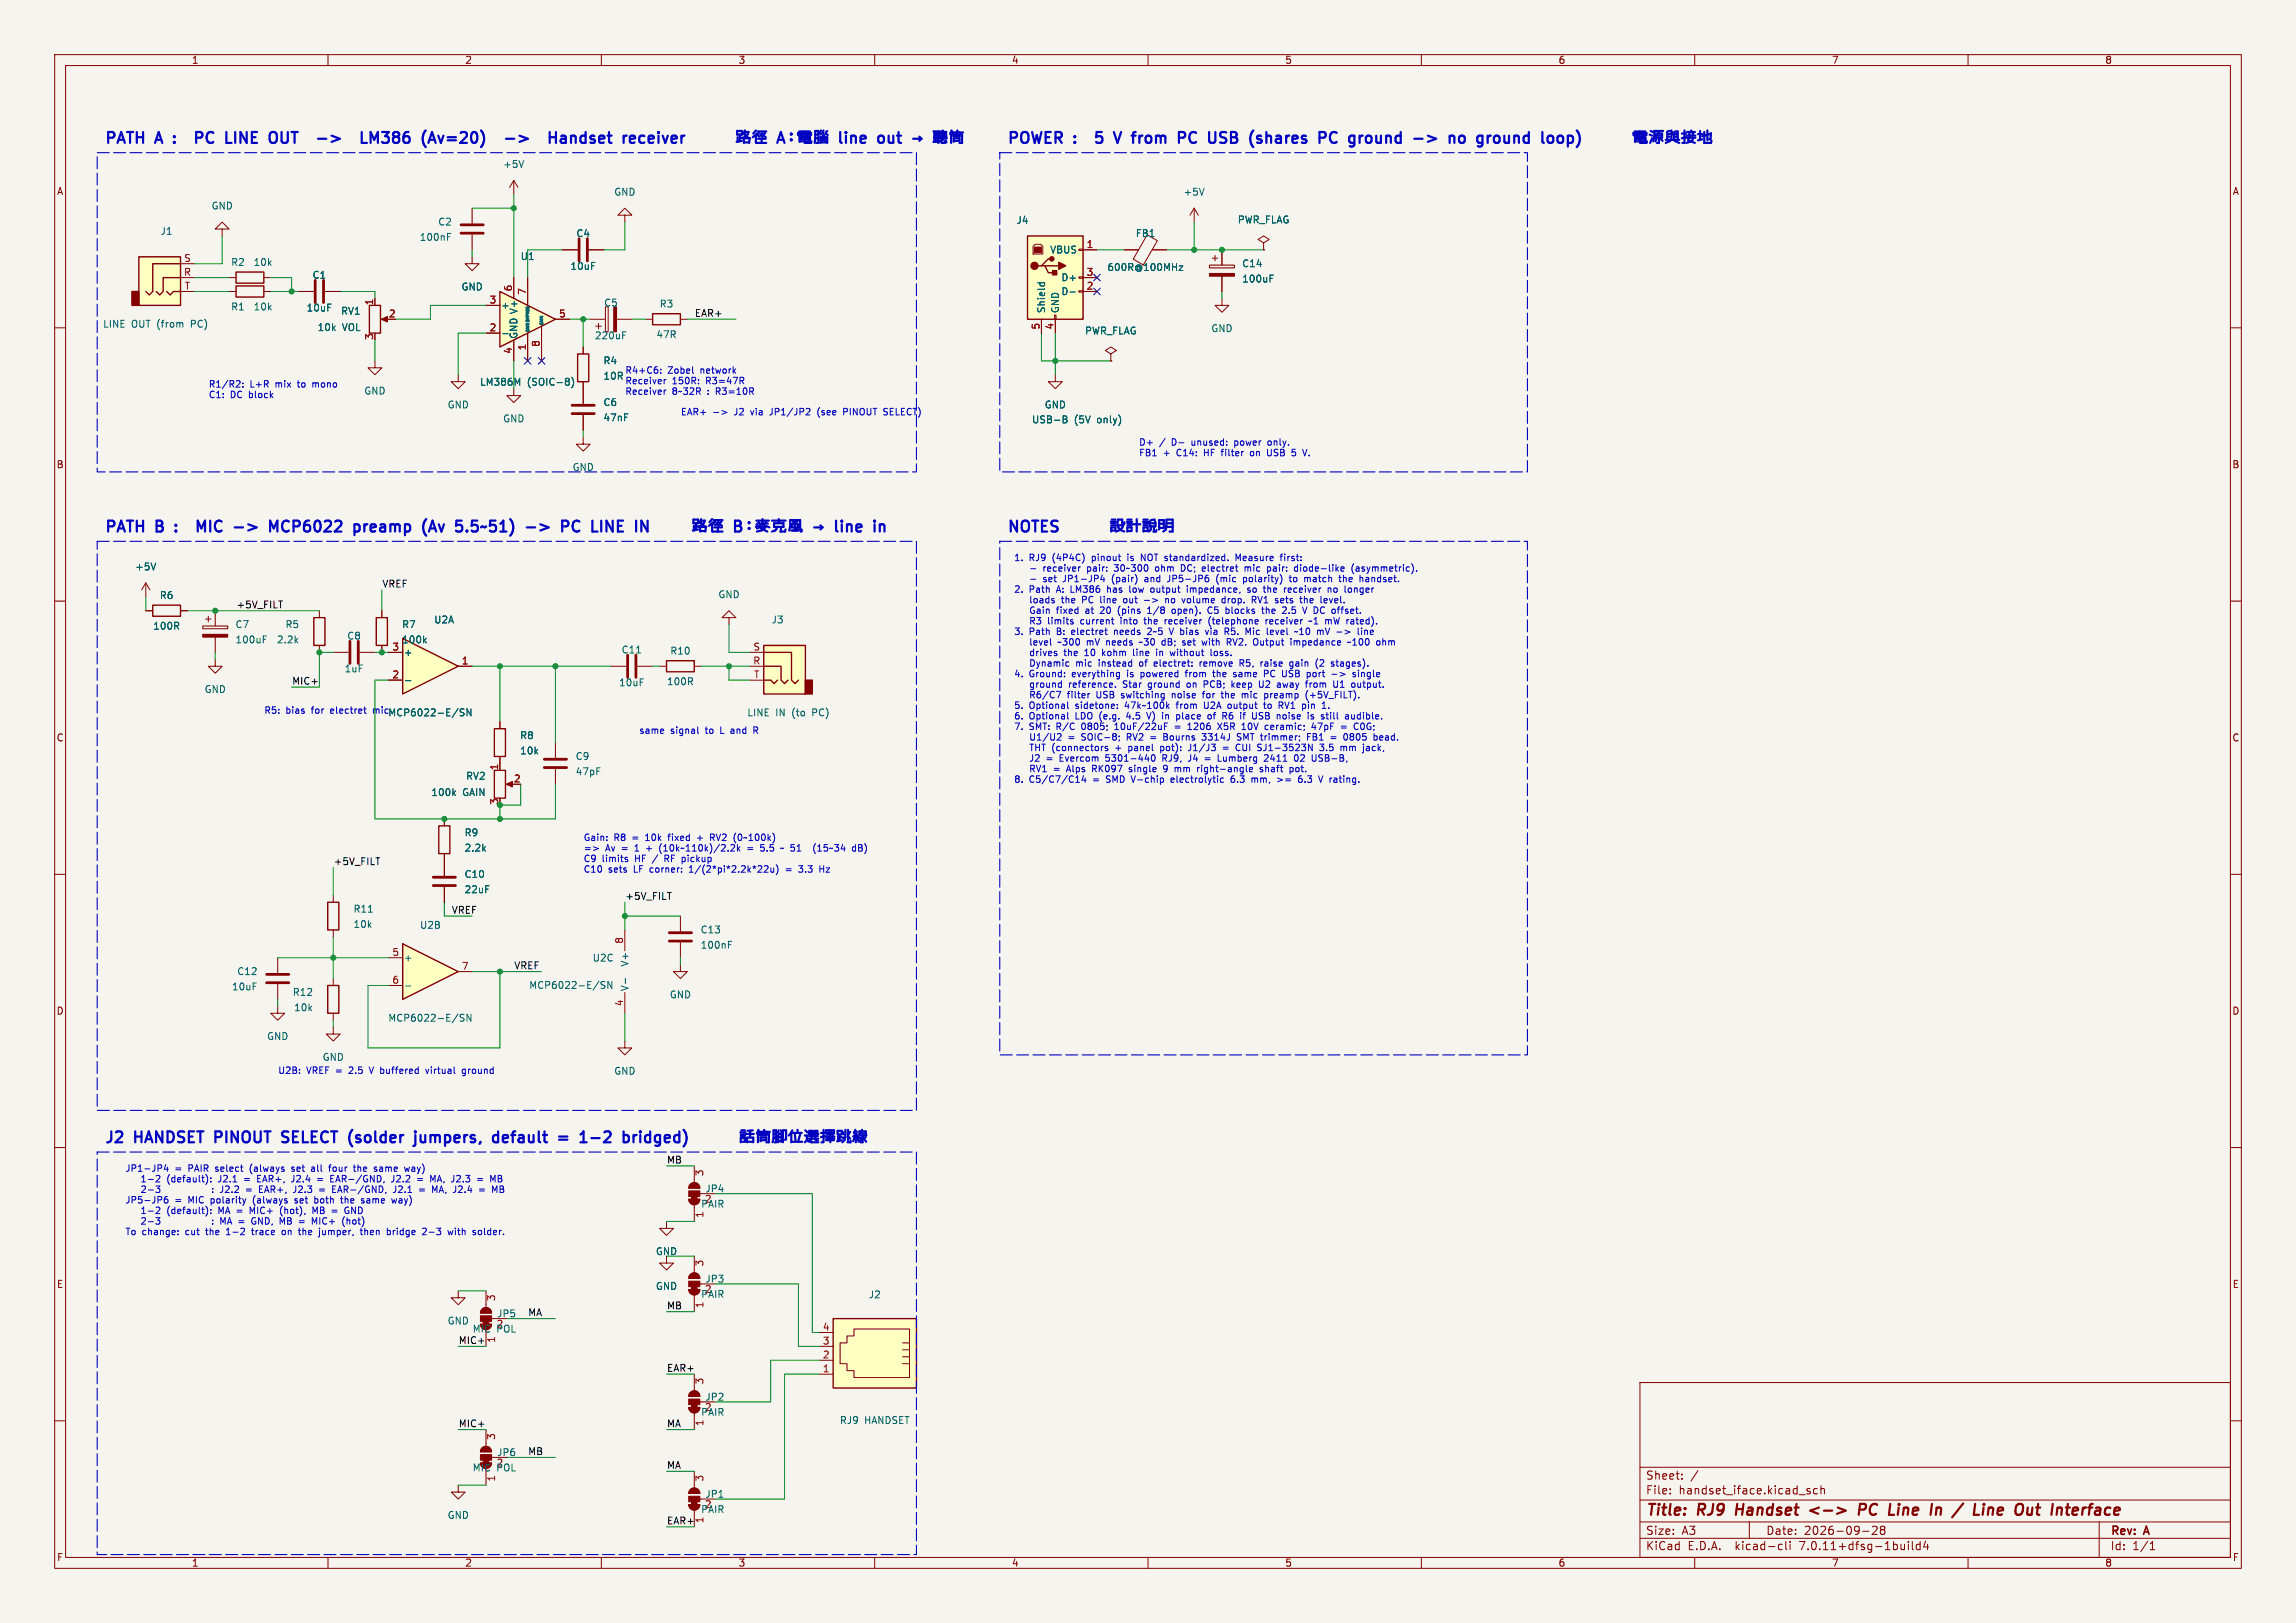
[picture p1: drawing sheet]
<svg xmlns="http://www.w3.org/2000/svg" width="420mm" height="297mm" viewBox="0 0 420 297" stroke-linecap="round" stroke-linejoin="round" font-family="sans-serif">
<defs><g id="words">
<g font-size="2.8" fill="#0000c2">
<text x="19" y="26.4">PATH</text>
<text x="28.7" y="26.4">A</text>
<text x="38.3" y="26.4">PC</text>
<text x="44.7" y="26.4">LINE</text>
<text x="53.5" y="26.4">OUT</text>
<text x="63.8" y="26.4">-&gt;</text>
<text x="73.4" y="26.4">LM386</text>
<text x="85.4" y="26.4">(Av=20)</text>
<text x="102.2" y="26.4">-&gt;</text>
<text x="111.8" y="26.4">Handset</text>
<text x="126.1" y="26.4">receiver</text>
<text x="172.2" y="26.4">line</text>
<text x="180" y="26.4">outPOWER</text>
<text x="187.1" y="26.4">þÿ!’þÿ€}{R 5</text>
<text x="196.7" y="26.4">:</text>
<text x="206.5" y="26.4">V</text>
<text x="210.5" y="26.4">from</text>
<text x="219.7" y="26.4">PC</text>
<text x="226" y="26.4">USB</text>
<text x="234.4" y="26.4">(shares</text>
<text x="247.8" y="26.4">PC</text>
<text x="254.1" y="26.4">ground</text>
<text x="266.8" y="26.4">-&gt;</text>
<text x="274" y="26.4">no</text>
<text x="280" y="26.4">ground</text>
<text x="292.6" y="26.4">loop)</text>
<text x="19" y="97.5">PATH</text>
<text x="28.7" y="97.5">B</text>
<text x="38.6" y="97.5">MIC</text>
<text x="46.2" y="97.5">-&gt;</text>
<text x="53.5" y="97.5">MCP6022</text>
<text x="69.7" y="97.5">preamp</text>
<text x="83.1" y="97.5">(Av</text>
<text x="90" y="97.5">5.5~51)</text>
<text x="103.6" y="97.5">-&gt;</text>
<text x="110.9" y="97.5">PC</text>
<text x="117.2" y="97.5">LINE</text>
<text x="126" y="97.5">IN</text>
<text x="184.1" y="97.5">NOTES</text>
<text x="19" y="209.3">J2</text>
<text x="24.8" y="209.3">HANDSET</text>
<text x="40.3" y="209.3">PINOUT</text>
<text x="53.4" y="209.3">SELECT</text>
<text x="66.3" y="209.3">(solder</text>
<text x="79.2" y="209.3">jumpers,</text>
<text x="94.3" y="209.3">default</text>
<text x="107.1" y="209.3">=</text>
<text x="111.9" y="209.3">1-2</text>
<text x="120.5" y="209.3">bridged)</text>
<text x="147" y="209.3">þÿŠq{R•sOM•xdÇ•ó}Ú</text>
</g>
<g font-size="2.8" fill="#840000">
<text x="301" y="277.9">Title:</text>
<text x="310.6" y="277.9">RJ9</text>
<text x="318.4" y="277.9">Handset</text>
<text x="332.7" y="277.9">&lt;-&gt;</text>
<text x="342.5" y="277.9">PC</text>
<text x="348.8" y="277.9">Line</text>
<text x="362.3" y="277.9">/</text>
<text x="366.7" y="277.9">Line</text>
<text x="375.1" y="277.9">Out</text>
<text x="382.5" y="277.9">Interface</text>
</g>
<g font-size="2.1" fill="#840000">
<text x="301" y="273.7">File:</text>
<text x="301" y="271">Sheet:</text>
<text x="307.1" y="273.7">handset_iface.kicad_sch</text>
<text x="301" y="281.1">Size:</text>
<text x="307.6" y="281.1">A3</text>
<text x="323" y="281.1">Date:</text>
<text x="330" y="281.1">2026-09-28</text>
<text x="386" y="281.3">Rev:</text>
<text x="392.4" y="281.3">A</text>
<text x="301" y="283.9">KiCad</text>
<text x="308.7" y="283.9">E.D.A.</text>
<text x="317.6" y="283.9">kicad-cli</text>
<text x="329.5" y="283.9">7.0.11+dfsg-1build4</text>
<text x="386" y="283.9">Id:</text>
<text x="390.1" y="283.9">1/1</text>
</g>
<g font-size="1.8" fill="#840000">
<text x="35" y="11.9">1</text>
<text x="85" y="11.9">2</text>
<text x="135" y="11.9">3</text>
<text x="185" y="11.9">4</text>
<text x="235" y="11.9">5</text>
<text x="285" y="11.9">6</text>
<text x="335" y="11.9">7</text>
<text x="385" y="11.9">8</text>
<text x="10.3" y="35.9">A</text>
<text x="408.3" y="35.9">A</text>
<text x="10.3" y="85.9">B</text>
<text x="408.2" y="85.9">B</text>
<text x="10.3" y="135.9">C</text>
<text x="408.2" y="135.9">C</text>
<text x="10.3" y="185.9">D</text>
<text x="408.2" y="185.9">D</text>
<text x="10.3" y="235.9">E</text>
<text x="408.3" y="235.9">E</text>
<text x="10.3" y="285.9">F</text>
<text x="35" y="286.9">1</text>
<text x="85" y="286.9">2</text>
<text x="135" y="286.9">3</text>
<text x="185" y="286.9">4</text>
<text x="235" y="286.9">5</text>
<text x="285" y="286.9">6</text>
<text x="335" y="286.9">7</text>
<text x="385" y="286.9">8</text>
<text x="408.3" y="285.9">F</text>
</g>
<g font-size="1.8" fill="#006464">
<text x="91.9" y="30.9">+5V</text>
<text x="38.6" y="38.5">GND</text>
<text x="80.1" y="41.5">C2</text>
<text x="112.3" y="36">GND</text>
<text x="185.8" y="41.2">J4</text>
<text x="216.4" y="36">+5V</text>
<text x="226.3" y="41.1">PWR_FLAG</text>
<text x="29.3" y="43.2">J1</text>
<text x="76.7" y="44.3">100nF</text>
<text x="95.1" y="47.8">U1</text>
<text x="105.3" y="43.6">C4</text>
<text x="192" y="46.6">VBUS</text>
<text x="207.7" y="43.6">FB1</text>
<text x="42.2" y="48.9">R2</text>
<text x="46.3" y="48.9">10k</text>
<text x="57.1" y="51.2">C1</text>
<text x="84.3" y="53.4">GND</text>
<text x="104.2" y="49.6">10uF</text>
<text x="194.1" y="51.7">D+</text>
<text x="202.5" y="49.8">600R@100MHz</text>
<text x="227.1" y="49.1">C14</text>
<text x="227.1" y="51.9">100uF</text>
<text x="42.2" y="57">R1</text>
<text x="46.3" y="57">10k</text>
<text x="56" y="57.2">10uF</text>
<text x="62.3" y="57.8">RV1</text>
<text x="91.6" y="56.7">+</text>
<text x="110.4" y="56.3">C5</text>
<text x="120.6" y="56.5">R3</text>
<text x="191.4" y="57.4" transform="rotate(-90 191.4 57.4)">Shield</text>
<text x="193.9" y="57.4" transform="rotate(-90 193.9 57.4)">GND</text>
<text x="194.1" y="54.2">D-</text>
<text x="18.8" y="60.2">LINE</text>
<text x="24" y="60.2">OUT (from</text>
<text x="35.2" y="60.2">PC)</text>
<text x="58" y="60.8">10k</text>
<text x="62.6" y="60.8">VOL</text>
<text x="94.8" y="62.1" transform="rotate(-90 94.8 62.1)">GND V+</text>
<text x="108.7" y="62.3">220uF</text>
<text x="120" y="62.1">47R</text>
<text x="198.4" y="61.4">PWR_FLAG</text>
<text x="221.5" y="61">GND</text>
<text x="87.7" y="70.8">LM386M</text>
<text x="96.4" y="70.8">(SOIC-8)</text>
<text x="110.3" y="66.9">R4</text>
<text x="110.3" y="69.7">10R</text>
<text x="66.5" y="72.4">GND</text>
<text x="81.8" y="74.9">GND</text>
<text x="91.9" y="77.5">GND</text>
<text x="110.3" y="74.5">C6</text>
<text x="110.3" y="77.3">47nF</text>
<text x="188.7" y="77.7">USB-B</text>
<text x="191" y="74.9">GND</text>
<text x="196.5" y="77.7">(5V</text>
<text x="200.8" y="77.7">only)</text>
<text x="104.6" y="86.4">GND</text>
<text x="24.6" y="104.6">+5V</text>
<text x="29.1" y="109.8">R6</text>
<text x="131.3" y="109.7">GND</text>
<text x="27.9" y="115.4">100R</text>
<text x="43" y="115.1">C7</text>
<text x="43" y="117.9">100uF</text>
<text x="50.6" y="117.9">2.2k</text>
<text x="52.1" y="115.1">R5</text>
<text x="63.4" y="117.2">C8</text>
<text x="73.5" y="115.1">R7</text>
<text x="73.5" y="117.9">100k</text>
<text x="79.3" y="114.3">U2A</text>
<text x="113.6" y="119.8">C11</text>
<text x="122.5" y="120">R10</text>
<text x="141" y="114.3">J3</text>
<text x="62.9" y="123.2">1uF</text>
<text x="73.8" y="120.2">+</text>
<text x="113.1" y="125.8">10uF</text>
<text x="121.9" y="125.6">100R</text>
<text x="37.3" y="127">GND</text>
<text x="70.9" y="131.3">MCP6022-E/SN</text>
<text x="136.6" y="131.3">LINE</text>
<text x="141.9" y="131.3">IN</text>
<text x="145" y="131.3">(to</text>
<text x="148.9" y="131.3">PC)</text>
<text x="95" y="135.5">R8</text>
<text x="85.2" y="142.9">RV2</text>
<text x="95" y="138.3">10k</text>
<text x="105.2" y="139.3">C9</text>
<text x="105.2" y="142.1">47pF</text>
<text x="78.8" y="145.9">100k</text>
<text x="84.6" y="145.9">GAIN</text>
<text x="84.9" y="153.2">R9</text>
<text x="84.9" y="156">2.2k</text>
<text x="84.9" y="160.9">C10</text>
<text x="64.6" y="167.2">R11</text>
<text x="84.9" y="163.7">22uF</text>
<text x="64.6" y="170">10k</text>
<text x="76.7" y="170.2">U2B</text>
<text x="128.1" y="171">C13</text>
<text x="128.1" y="173.8">100nF</text>
<text x="43.3" y="178.6">C12</text>
<text x="73.8" y="176.1">+</text>
<text x="108.3" y="176.2">U2C</text>
<text x="115.2" y="177" transform="rotate(-90 115.2 177)">V+</text>
<text x="42.3" y="181.4">10uF</text>
<text x="53.5" y="182.4">R12</text>
<text x="53.7" y="185.2">10k</text>
<text x="96.7" y="181.2">MCP6022-E/SN</text>
<text x="115.2" y="181.5" transform="rotate(-90 115.2 181.5)">V-</text>
<text x="122.4" y="182.9">GND</text>
<text x="48.8" y="190.5">GND</text>
<text x="70.9" y="187.2">MCP6022-E/SN</text>
<text x="58.9" y="194.3">GND</text>
<text x="112.3" y="196.9">GND</text>
<text x="128.2" y="221.2">PAIR</text>
<text x="128.8" y="220.4">2</text>
<text x="128.9" y="218.4">JP4</text>
<text x="119.9" y="229.9">GND</text>
<text x="119.9" y="236.2">GND</text>
<text x="128.2" y="237.7">PAIR</text>
<text x="128.8" y="236.9">2</text>
<text x="128.9" y="234.9">JP3</text>
<text x="158.8" y="237.8">J2</text>
<text x="81.8" y="242.6">GND</text>
<text x="90.7" y="243.3">2</text>
<text x="90.8" y="241.3">JP5</text>
<text x="90.9" y="244.1">POL</text>
<text x="128.9" y="256.5">JP2</text>
<text x="128.2" y="259.3">PAIR</text>
<text x="128.8" y="258.5">2</text>
<text x="153.5" y="260.8">RJ9</text>
<text x="158.2" y="260.8">HANDSET</text>
<text x="86.4" y="269.5">MIC</text>
<text x="90.7" y="268.7">2</text>
<text x="90.8" y="266.7">JP6</text>
<text x="90.9" y="269.5">POL</text>
<text x="128.9" y="274.3">JP1</text>
<text x="81.8" y="278.1">GND</text>
<text x="128.2" y="277.1">PAIR</text>
<text x="128.8" y="276.3">2</text>
</g>
<g font-size="1.8" fill="#a90000">
<text x="198.7" y="45.5">1</text>
<text x="33.6" y="50.5">R</text>
<text x="33.6" y="48">S</text>
<text x="33.7" y="53.1">T</text>
<text x="93.7" y="53.4" transform="rotate(-90 93.7 53.4)">6</text>
<text x="198.7" y="53.1">2</text>
<text x="198.7" y="50.5">3</text>
<text x="68.3" y="56" transform="rotate(-90 68.3 56)">1</text>
<text x="71" y="58.2">2</text>
<text x="89.5" y="55.6">3</text>
<text x="96.3" y="54" transform="rotate(-90 96.3 54)">7</text>
<text x="102.2" y="58.2">5</text>
<text x="68.3" y="62.3" transform="rotate(-90 68.3 62.3)">3</text>
<text x="89.5" y="60.7">2</text>
<text x="93.7" y="64.8" transform="rotate(-90 93.7 64.8)">4</text>
<text x="96.3" y="64.2" transform="rotate(-90 96.3 64.2)">1</text>
<text x="98.8" y="63.6" transform="rotate(-90 98.8 63.6)">8</text>
<text x="190.2" y="60.4" transform="rotate(-90 190.2 60.4)">5</text>
<text x="192.8" y="60.4" transform="rotate(-90 192.8 60.4)">4</text>
<text x="71.7" y="119.1">3</text>
<text x="137.7" y="119.1">S</text>
<text x="71.7" y="124.2">2</text>
<text x="84.4" y="121.7">1</text>
<text x="137.7" y="121.7">R</text>
<text x="137.8" y="124.2">T</text>
<text x="91.2" y="141" transform="rotate(-90 91.2 141)">1</text>
<text x="93.9" y="143.3">2</text>
<text x="91.2" y="147.4" transform="rotate(-90 91.2 147.4)">3</text>
<text x="114" y="172.8" transform="rotate(-90 114 172.8)">8</text>
<text x="71.7" y="175">5</text>
<text x="84.4" y="177.5">7</text>
<text x="71.7" y="180.1">6</text>
<text x="114" y="184.2" transform="rotate(-90 114 184.2)">4</text>
<text x="129" y="215.3" transform="rotate(-90 129 215.3)">3</text>
<text x="129" y="223" transform="rotate(-90 129 223)">1</text>
<text x="129" y="231.8" transform="rotate(-90 129 231.8)">3</text>
<text x="90.9" y="238.2" transform="rotate(-90 90.9 238.2)">3</text>
<text x="129" y="239.5" transform="rotate(-90 129 239.5)">1</text>
<text x="90.9" y="245.8" transform="rotate(-90 90.9 245.8)">1</text>
<text x="150.4" y="243.6">4</text>
<text x="150.4" y="251.2">1</text>
<text x="150.4" y="248.7">2</text>
<text x="150.4" y="246.1">3</text>
<text x="129" y="253.4" transform="rotate(-90 129 253.4)">3</text>
<text x="90.9" y="263.6" transform="rotate(-90 90.9 263.6)">3</text>
<text x="129" y="261.1" transform="rotate(-90 129 261.1)">1</text>
<text x="90.9" y="271.2" transform="rotate(-90 90.9 271.2)">1</text>
<text x="129" y="271.2" transform="rotate(-90 129 271.2)">3</text>
<text x="129" y="278.8" transform="rotate(-90 129 278.8)">1</text>
</g>
<g font-size="1.8" fill="#0f0f0f">
<text x="127" y="58.1">EAR+</text>
<text x="69.8" y="107.6">VREF</text>
<text x="43.2" y="111.4">+5V_FILT</text>
<text x="53.3" y="125.4">MIC+</text>
<text x="61" y="158.4">+5V_FILT</text>
<text x="82.5" y="167.3">VREF</text>
<text x="114.3" y="164.8">+5V_FILT</text>
<text x="94" y="177.5">VREF</text>
<text x="121.9" y="213">MB</text>
<text x="121.9" y="239.7">MB</text>
<text x="86.4" y="244.1">MIC</text>
<text x="96.5" y="241">MA</text>
<text x="83.8" y="246">MIC+</text>
<text x="121.9" y="251.1">EAR+</text>
<text x="83.8" y="261.3">MIC+</text>
<text x="121.9" y="261.3">MA</text>
<text x="96.5" y="266.4">MB</text>
<text x="121.9" y="268.9">MA</text>
<text x="121.9" y="279.1">EAR+</text>
</g>
<g font-size="1.7" fill="#0000c2">
<text x="38.1" y="71.3">R1/R2:</text>
<text x="45.7" y="71.3">L+R</text>
<text x="50.5" y="71.3">mix</text>
<text x="54.8" y="71.3">to</text>
<text x="57.7" y="71.3">mono</text>
<text x="114.3" y="68.7">R4+C6:</text>
<text x="114.3" y="70.6">Receiver</text>
<text x="122.2" y="68.7">Zobel</text>
<text x="123" y="70.6">150R:</text>
<text x="128.3" y="68.7">network</text>
<text x="129.3" y="70.6">R3=47R</text>
<text x="38.1" y="73.2">C1:</text>
<text x="42.1" y="73.2">DC block</text>
<text x="114.3" y="72.6">Receiver</text>
<text x="123" y="72.6">8~32R</text>
<text x="124.5" y="76.3">EAR+</text>
<text x="129.6" y="72.6">:</text>
<text x="131.3" y="72.6">R3=10R</text>
<text x="134.5" y="76.3">J2</text>
<text x="137.7" y="76.3">via</text>
<text x="141.4" y="76.3">JP1/JP2</text>
<text x="150.3" y="76.3">(see</text>
<text x="155.2" y="76.3">PINOUT</text>
<text x="162.8" y="76.3">SELECT)</text>
<text x="208.3" y="81.6">D+</text>
<text x="208.3" y="83.6">FB1</text>
<text x="212.1" y="81.6">/</text>
<text x="212.8" y="83.6">+</text>
<text x="214.5" y="81.6">D-</text>
<text x="215.4" y="83.6">C14:</text>
<text x="218.3" y="81.6">unused:</text>
<text x="220.6" y="83.6">HF</text>
<text x="224" y="83.6">filter</text>
<text x="226.3" y="81.6">power</text>
<text x="229.5" y="83.6">on</text>
<text x="232.7" y="81.6">only.</text>
<text x="232.8" y="83.6">USB</text>
<text x="237.5" y="83.6">5</text>
<text x="185.4" y="103">1.</text>
<text x="188.3" y="103">RJ9</text>
<text x="188.8" y="104.9">-</text>
<text x="191.4" y="104.9">receiver</text>
<text x="191.4" y="106.9">set</text>
<text x="192.7" y="103">(4P4C)</text>
<text x="195.2" y="106.9">JP1-JP4</text>
<text x="199.6" y="104.9">pair:</text>
<text x="200.1" y="103">pinout</text>
<text x="204.4" y="106.9">(pair)</text>
<text x="204.8" y="104.9">30~300</text>
<text x="206.8" y="103">is</text>
<text x="209.5" y="103">NOT standardized.</text>
<text x="210.6" y="106.9">and</text>
<text x="212.5" y="104.9">ohm</text>
<text x="215" y="106.9">JP5-JP6</text>
<text x="217.4" y="104.9">DC;</text>
<text x="221.5" y="104.9">electret</text>
<text x="224.1" y="106.9">(mic</text>
<text x="227.2" y="103">Measure</text>
<text x="229.2" y="106.9">polarity)</text>
<text x="229.5" y="104.9">mic</text>
<text x="233.9" y="104.9">pair:</text>
<text x="235.7" y="103">first:</text>
<text x="238" y="106.9">to</text>
<text x="239.1" y="104.9">diode-like</text>
<text x="240.9" y="106.9">match</text>
<text x="247.5" y="106.9">the</text>
<text x="249.7" y="104.9">(asymmetric).</text>
<text x="251.4" y="106.9">handset.</text>
<text x="185.4" y="108.8">2.</text>
<text x="188.3" y="108.8">Path</text>
<text x="188.8" y="110.7">loads</text>
<text x="188.8" y="112.7">Gain</text>
<text x="193.5" y="108.8">A: LM386</text>
<text x="193.9" y="112.7">fixed</text>
<text x="194.8" y="110.7">the</text>
<text x="198.7" y="110.7">PC</text>
<text x="199.4" y="112.7">at</text>
<text x="202.3" y="110.7">line</text>
<text x="202.3" y="112.7">20</text>
<text x="203.1" y="108.8">has</text>
<text x="205.7" y="112.7">(pins</text>
<text x="206.7" y="110.7">out</text>
<text x="207.4" y="108.8">low</text>
<text x="210.7" y="110.7">-&gt;</text>
<text x="211.3" y="112.7">1/8</text>
<text x="211.5" y="108.8">output</text>
<text x="214.8" y="110.7">no</text>
<text x="216" y="112.7">open).</text>
<text x="218.1" y="110.7">volume</text>
<text x="218.3" y="108.8">impedance,</text>
<text x="222.8" y="112.7">C5</text>
<text x="225.6" y="110.7">drop.</text>
<text x="226.3" y="112.7">blocks</text>
<text x="229.6" y="108.8">so</text>
<text x="231.3" y="110.7">RV1</text>
<text x="232.8" y="108.8">the</text>
<text x="233.2" y="112.7">the</text>
<text x="235.8" y="110.7">sets</text>
<text x="236.7" y="108.8">receiver</text>
<text x="237.1" y="112.7">2.5</text>
<text x="240.6" y="110.7">the</text>
<text x="241.1" y="112.7">V DC offset.</text>
<text x="244.5" y="110.7">level.</text>
<text x="245" y="108.8">no</text>
<text x="248.3" y="108.8">longer</text>
<text x="185.4" y="116.5">3.</text>
<text x="188.3" y="116.5">Path</text>
<text x="188.8" y="114.6">R3</text>
<text x="188.8" y="118.5">level</text>
<text x="192.3" y="114.6">limits</text>
<text x="193.5" y="116.5">B:</text>
<text x="194.2" y="118.5">~300</text>
<text x="196.4" y="116.5">electret</text>
<text x="198.4" y="114.6">current</text>
<text x="199.6" y="118.5">mV</text>
<text x="203.4" y="118.5">needs</text>
<text x="204.3" y="116.5">needs</text>
<text x="206" y="114.6">into</text>
<text x="209.7" y="118.5">~30</text>
<text x="210.5" y="114.6">the</text>
<text x="210.7" y="116.5">2~5</text>
<text x="214" y="118.5">dB;</text>
<text x="214.5" y="114.6">receiver</text>
<text x="215" y="116.5">V bias</text>
<text x="217.9" y="118.5">set</text>
<text x="221.8" y="118.5">with</text>
<text x="222" y="116.5">via</text>
<text x="222.7" y="114.6">(telephone</text>
<text x="225.7" y="116.5">R5.</text>
<text x="226.5" y="118.5">RV2.</text>
<text x="229.7" y="116.5">Mic</text>
<text x="231.6" y="118.5">Output</text>
<text x="233.4" y="114.6">receiver</text>
<text x="233.8" y="116.5">level</text>
<text x="238.6" y="118.5">impedance</text>
<text x="239.2" y="116.5">~10</text>
<text x="241.6" y="114.6">~1</text>
<text x="244.7" y="114.6">mW rated).</text>
<text x="247.2" y="116.5">-&gt;</text>
<text x="249.3" y="118.5">~100</text>
<text x="251.3" y="116.5">line</text>
<text x="254.7" y="118.5">ohm</text>
<text x="185.4" y="124.3">4.</text>
<text x="188.3" y="124.3">Ground:</text>
<text x="188.8" y="120.4">drives</text>
<text x="188.8" y="122.3">Dynamic</text>
<text x="195.3" y="120.4">the</text>
<text x="196.3" y="124.3">everything</text>
<text x="197.4" y="122.3">mic</text>
<text x="199.2" y="120.4">10</text>
<text x="201.8" y="122.3">instead</text>
<text x="202.6" y="120.4">kohm</text>
<text x="206.5" y="124.3">is</text>
<text x="208.5" y="120.4">line</text>
<text x="209.2" y="124.3">powered</text>
<text x="209.4" y="122.3">of</text>
<text x="212.3" y="122.3">electret:</text>
<text x="212.9" y="120.4">in</text>
<text x="215.7" y="120.4">without</text>
<text x="217.6" y="124.3">from</text>
<text x="220.9" y="122.3">remove</text>
<text x="222.9" y="124.3">the</text>
<text x="223.3" y="120.4">loss.</text>
<text x="226.8" y="124.3">same</text>
<text x="228.4" y="122.3">R5,</text>
<text x="232.4" y="122.3">raise</text>
<text x="232.6" y="124.3">PC</text>
<text x="236.2" y="124.3">USB</text>
<text x="238" y="122.3">gain</text>
<text x="240.9" y="124.3">port</text>
<text x="242.9" y="122.3">(2</text>
<text x="245.6" y="124.3">-&gt;</text>
<text x="246" y="122.3">stages).</text>
<text x="249.7" y="124.3">single</text>
<text x="48.3" y="130.9">R5:</text>
<text x="52.3" y="130.9">bias</text>
<text x="57.2" y="130.9">for</text>
<text x="60.8" y="130.9">electret</text>
<text x="68.8" y="130.9">micMCP6022-E/SN</text>
<text x="185.4" y="130.1">5.</text>
<text x="185.4" y="132">6.</text>
<text x="188.3" y="130.1">Optional</text>
<text x="188.3" y="132">Optional</text>
<text x="188.8" y="126.2">ground</text>
<text x="188.8" y="128.1">R6/C7</text>
<text x="195.9" y="128.1">filter</text>
<text x="196.1" y="126.2">reference.</text>
<text x="196.9" y="130.1">sidetone:</text>
<text x="196.9" y="132">LDO (e.g.</text>
<text x="201.4" y="128.1">USB</text>
<text x="206.1" y="128.1">switching</text>
<text x="206.1" y="130.1">47k~100k</text>
<text x="206.2" y="126.2">Star</text>
<text x="206.6" y="132">4.5</text>
<text x="210.6" y="132">V)</text>
<text x="211" y="126.2">ground</text>
<text x="213.6" y="132">in</text>
<text x="215.6" y="128.1">noise</text>
<text x="215.8" y="130.1">from</text>
<text x="216.4" y="132">place</text>
<text x="218.3" y="126.2">on</text>
<text x="221" y="130.1">U2A</text>
<text x="221.4" y="128.1">for</text>
<text x="221.6" y="126.2">PCB;</text>
<text x="222.4" y="132">of</text>
<text x="225.1" y="128.1">the</text>
<text x="225.3" y="132">R6</text>
<text x="225.6" y="130.1">output</text>
<text x="226.9" y="126.2">keep</text>
<text x="228.7" y="132">if</text>
<text x="229" y="128.1">mic</text>
<text x="231.1" y="132">USB</text>
<text x="232.2" y="126.2">U2</text>
<text x="232.4" y="130.1">to</text>
<text x="233.4" y="128.1">preamp</text>
<text x="235.3" y="130.1">RV1</text>
<text x="235.7" y="126.2">away</text>
<text x="235.9" y="132">noise</text>
<text x="239.8" y="130.1">pin</text>
<text x="241.1" y="128.1">(+5V_FILT).</text>
<text x="241.2" y="126.2">from</text>
<text x="241.7" y="132">is</text>
<text x="244.4" y="132">still</text>
<text x="246.4" y="126.2">U1</text>
<text x="249" y="132">audible.</text>
<text x="249.9" y="126.2">output.</text>
<text x="116.8" y="134.4">same</text>
<text x="122.7" y="134.4">signal</text>
<text x="129.2" y="134.4">to</text>
<text x="132.1" y="134.4">L</text>
<text x="134.2" y="134.4">and</text>
<text x="138.6" y="134.4">R</text>
<text x="185.4" y="133.9">7.</text>
<text x="188.3" y="133.9">SMT: R/C</text>
<text x="188.8" y="135.9">U1/U2</text>
<text x="188.8" y="137.8">THT (connectors</text>
<text x="196" y="135.9">=</text>
<text x="198.2" y="133.9">0805;</text>
<text x="198.6" y="135.9">SOIC-8;</text>
<text x="204.5" y="133.9">10uF/22uF</text>
<text x="204.8" y="137.8">+</text>
<text x="207.1" y="135.9">RV2</text>
<text x="207.4" y="137.8">panel</text>
<text x="213.5" y="137.8">pot):</text>
<text x="214.2" y="135.9">Bourns</text>
<text x="218.3" y="133.9">1206</text>
<text x="218.8" y="137.8">J1/J3</text>
<text x="221.5" y="135.9">3314J</text>
<text x="224" y="133.9">X5R</text>
<text x="225.3" y="137.8">=</text>
<text x="227.9" y="137.8">CUI</text>
<text x="228.2" y="135.9">SMT trimmer;</text>
<text x="228.6" y="133.9">10V</text>
<text x="232.1" y="137.8">SJ1-3523N</text>
<text x="233" y="133.9">ceramic;</text>
<text x="241.4" y="135.9">FB1</text>
<text x="241.8" y="133.9">47pF</text>
<text x="243.7" y="137.8">3.5</text>
<text x="245.9" y="135.9">=</text>
<text x="247.4" y="133.9">=</text>
<text x="247.7" y="137.8">mm</text>
<text x="248.5" y="135.9">0805</text>
<text x="250" y="133.9">C0G;</text>
<text x="252.1" y="137.8">jack,</text>
<text x="254.2" y="135.9">bead.</text>
<text x="185.4" y="143.6">8.</text>
<text x="188.3" y="143.6">C5/C7/C14</text>
<text x="188.8" y="139.7">J2</text>
<text x="188.8" y="141.6">RV1</text>
<text x="192" y="139.7">=</text>
<text x="193.3" y="141.6">=</text>
<text x="194.6" y="139.7">Evercom</text>
<text x="195.9" y="141.6">Alps</text>
<text x="200.1" y="143.6">=</text>
<text x="200.8" y="141.6">RK097</text>
<text x="202.7" y="143.6">SMD V-chip</text>
<text x="203.2" y="139.7">5301-440</text>
<text x="207.7" y="141.6">single</text>
<text x="213.9" y="139.7">RJ9,</text>
<text x="214.2" y="141.6">9</text>
<text x="215" y="143.6">electrolytic</text>
<text x="216.5" y="141.6">mm</text>
<text x="218.8" y="139.7">J4</text>
<text x="220.8" y="141.6">right-angle</text>
<text x="222" y="139.7">=</text>
<text x="224.6" y="139.7">Lumberg</text>
<text x="226.2" y="143.6">6.3</text>
<text x="230.1" y="143.6">mm,</text>
<text x="232.6" y="141.6">shaft</text>
<text x="233.4" y="139.7">2411</text>
<text x="235" y="143.6">&gt;=</text>
<text x="238.2" y="141.6">pot.</text>
<text x="239.1" y="139.7">02</text>
<text x="239.1" y="143.6">6.3</text>
<text x="242.5" y="139.7">USB-B,</text>
<text x="243.1" y="143.6">V rating.</text>
<text x="106.7" y="154">Gain:</text>
<text x="106.7" y="155.9">=&gt;</text>
<text x="110.8" y="155.9">Av =</text>
<text x="112.3" y="154">R8</text>
<text x="115.8" y="154">=</text>
<text x="116.5" y="155.9">1</text>
<text x="118.4" y="154">10k</text>
<text x="118.7" y="155.9">+</text>
<text x="121.4" y="155.9">(10k~110k)/2.2k</text>
<text x="122.8" y="154">fixed</text>
<text x="128.3" y="154">+</text>
<text x="130.9" y="154">RV2</text>
<text x="135.4" y="154">(0~100k)</text>
<text x="137.7" y="155.9">=</text>
<text x="140.3" y="155.9">5.5</text>
<text x="144.3" y="155.9">~ 51</text>
<text x="150.8" y="155.9">(15~34</text>
<text x="158.2" y="155.9">dB)</text>
<text x="106.7" y="157.8">C9</text>
<text x="106.7" y="159.8">C10</text>
<text x="110.2" y="157.8">limits</text>
<text x="111.3" y="159.8">sets</text>
<text x="116.1" y="159.8">LF</text>
<text x="116.3" y="157.8">HF</text>
<text x="119.2" y="159.8">corner:</text>
<text x="119.7" y="157.8">/</text>
<text x="122.1" y="157.8">RF pickup</text>
<text x="126.6" y="159.8">1/(2*pi*2.2k*22u)</text>
<text x="147.1" y="159.8">3.3</text>
<text x="151.1" y="159.8">Hz</text>
<text x="50.8" y="196.6">U2B:</text>
<text x="56.1" y="196.6">VREF =</text>
<text x="64.2" y="196.6">2.5</text>
<text x="68.2" y="196.6">V buffered</text>
<text x="78.9" y="196.6">virtual</text>
<text x="85.7" y="196.6">ground</text>
<text x="22.9" y="214.8">JP1-JP4</text>
<text x="32" y="214.8">=</text>
<text x="34.6" y="214.8">PAIR</text>
<text x="39.7" y="214.8">select</text>
<text x="46.2" y="214.8">(always</text>
<text x="54.1" y="214.8">set</text>
<text x="57.9" y="214.8">all</text>
<text x="61.4" y="214.8">four</text>
<text x="66.1" y="214.8">the</text>
<text x="70.1" y="214.8">same</text>
<text x="75.9" y="214.8">way)</text>
<text x="22.9" y="220.6">JP5-JP6</text>
<text x="26.3" y="216.7">1-2</text>
<text x="26.3" y="218.6">2-3</text>
<text x="31.2" y="216.7">(default):</text>
<text x="32" y="220.6">=</text>
<text x="34.6" y="220.6">MIC</text>
<text x="38.9" y="220.6">polarity</text>
<text x="40.7" y="216.7">J2.1</text>
<text x="41.3" y="218.6">:</text>
<text x="43" y="218.6">J2.2</text>
<text x="46.8" y="220.6">(always</text>
<text x="47.9" y="218.6">=</text>
<text x="48.3" y="216.7">EAR+,</text>
<text x="50.6" y="218.6">EAR+,</text>
<text x="54.7" y="220.6">set</text>
<text x="54.8" y="216.7">J2.4</text>
<text x="57.1" y="218.6">J2.3</text>
<text x="58.5" y="220.6">both</text>
<text x="59.7" y="216.7">=</text>
<text x="62" y="218.6">=</text>
<text x="62.3" y="216.7">EAR-/GND,</text>
<text x="63.6" y="220.6">the</text>
<text x="64.6" y="218.6">EAR-/GND,</text>
<text x="67.5" y="220.6">same</text>
<text x="73.3" y="220.6">way)</text>
<text x="73.7" y="216.7">J2.2</text>
<text x="76" y="218.6">J2.1</text>
<text x="80.9" y="218.6">=</text>
<text x="81.2" y="216.7">MA, J2.3</text>
<text x="83.5" y="218.6">MA, J2.4</text>
<text x="90.2" y="216.7">=</text>
<text x="22.9" y="226.4">To</text>
<text x="26" y="226.4">change:</text>
<text x="26.3" y="222.5">1-2</text>
<text x="26.3" y="224.4">2-3</text>
<text x="31.2" y="222.5">(default):</text>
<text x="34.1" y="226.4">cut</text>
<text x="38" y="226.4">the</text>
<text x="40.7" y="222.5">MA =</text>
<text x="41.3" y="224.4">:</text>
<text x="42" y="226.4">1-2</text>
<text x="43" y="224.4">MA =</text>
<text x="46.9" y="226.4">trace</text>
<text x="46.9" y="222.5">MIC+</text>
<text x="49.2" y="224.4">GND,</text>
<text x="52.6" y="226.4">on</text>
<text x="52.7" y="222.5">(hot),</text>
<text x="54.6" y="224.4">MB</text>
<text x="55.9" y="226.4">the</text>
<text x="58.3" y="224.4">=</text>
<text x="58.8" y="222.5">MB</text>
<text x="59.8" y="226.4">jumper,</text>
<text x="60.9" y="224.4">MIC+</text>
<text x="62.5" y="222.5">=</text>
<text x="65.1" y="222.5">GND</text>
<text x="66.6" y="224.4">(hot)</text>
<text x="67.6" y="226.4">then</text>
<text x="72.6" y="226.4">bridge</text>
<text x="79.4" y="226.4">2-3</text>
<text x="84.3" y="226.4">with</text>
<text x="89" y="226.4">solder.</text>
</g>
<g font-size=".7" fill="#006464">
<text x="99.5" y="59.6" transform="rotate(-90 99.5 59.6)">GAIN</text>
<text x="96.9" y="60.8" transform="rotate(-90 96.9 60.8)">GAINBYPASS</text>
</g>
</g></defs>
<path d="M0 0h420v297h-420z" fill="#f5f4ef" stroke="#f5f4ef" stroke-width=".18"/>
<g fill="none" stroke="#840000" stroke-width=".18">
<path d="M10 10h400v277h-400zM12 12h396v273h-396zM60 10v2M110 10v2M160 10v2M210 10v2M260 10v2M310 10v2M360 10v2M10 60h2M408 60h2M10 110h2"/>
<path d="M408 110h2M10 160h2M408 160h2M61 179.1v1.2M50.8 184.2v1.2h1.3l-1.3 1.3-1.3-1.3h1.3M61 188v1.2h1.2l-1.2 1.3-1.3-1.3h1.3M61 185.4v1.3M10 210h2M408 210h2M10 260h2M300 253h108v32h-108zM408 260h2"/>
<path d="M126 275.3h2a1.02 1.02 0 0 1-1 1 1.02 1.02 0 0 1-1-1zM126.3 272.6a1.02 1.02 0 0 1 1.1-.2 1.02 1.02 0 0 1 .6 .9h-2zM127 269.2v3.1M127 276.4v3M128 274.3h2.8M300 278.5h108M300 274.5h108M300 268.5h108M305.5 273.2v.2M305.5 272.5v.1M307.7 270.5v.2M307.7 269.8v.1"/>
<path d="M310.6 269.1l-1.3 1.9M320 278.5v3M330.5 272.7l.7 .4-.3 .3-.4-.1M331.1 272.5l-.4-.1-.2 .2M332.4 272.5l-.4-.1-.3 .3v.4l.2 .2h.5M333.1 272.5l.2-.1 .4 .1v.9M333.1 271.9v1.5M342.5 279.4l.6-.1 .2 .1 .1 .3-1 1.1h1M344.2 279.9l-.3-.3 .3-.3h.3l.3 .3-.3 .3M344.2 279.9l-.3 .3v.3l.3 .3h.3l.3-.3-.1-.4-.2-.2M344.2 279.9h.3M384 278.5v6.5"/>
<path d="M60 285v2M110 285v2M160 285v2M210 285v2M260 285v2M300 281.5h108M310 285v2M325.6 282.6l.4 .1M326 283.5l-.4 .1M326.7 282.1v1.3l.2 .2M327.4 282.1v.1M327.4 282.6v1"/>
<path d="M340.7 280.2h1.2M349.1 282.1v.1M349.1 282.6v1M349.8 282.1v1.3l.2 .2M351.2 282.7l-.4-.1-.3 .3v.4l.2 .2h.5M351.2 282.1v1.5M352.2 282l-.3 1.1h.9M352.6 282.6v1M360 285v2M393.3 283.6h.9M393.3 282.5l.4-.4v1.5"/>
</g>
<path d="M317.8 275.2l-.3 2M332.7 275.9l-1.6 .5 1.5 .6M340.1 276.3h.8a.55 .55 0 0 0 .4-.5 .55 .55 0 0 0-.3-.6h-.7l-.3 2M359.1 275.1l-2 2.6M361.3 275.2l-.3 2h1M364.5 276v1.2M366.2 275.9h-.4l-.3 .3-.1 .9 .6 .1M366.4 276.3l-1 .2M381.6 275.9l-.5 .2" fill="none" stroke="#840000" stroke-width=".4"/>
<g fill="#840000" stroke="#840000" stroke-width=".18">
<path d="M126.5 274.8h1v.5h-1z"/>
<path d="M126 275.3h2a1.02 1.02 0 0 1-1 1 1.02 1.02 0 0 1-1-1z"/>
<path d="M126 273.8h2v1h-2z"/>
<path d="M126.3 272.6a1.02 1.02 0 0 1 1.1-.2 1.02 1.02 0 0 1 .6 .9h-2z"/>
</g>
<path d="M59.9 180.3h2.1v5.1h-2.1z" fill="none" stroke="#840000" stroke-width=".25"/>
<path d="M73.7 172.7l10.1 5.1-10.1 5.1z" fill="#ffffc2"/>
<path d="M90.4 133.4h2.1v5h-2.1zM80.3 151.1h2v5.1h-2zM59.9 165.1h2.1v5.1h-2.1zM73.7 172.7l10.1 5.1-10.1 5.1z" fill="none" stroke="#840000" stroke-width=".25"/>
<g fill="none" stroke="#840000" stroke-width=".18">
<path d="M94 71.1v1.3h1.2l-1.2 1.3-1.3-1.3h1.3M26.7 106.7l-.8 1.3M26.7 106.7v2.5M26.7 106.7l.7 1.3M37.1 114.6h4.6v.5h-4.6zM37.6 113.3h1M38.1 112.8v1M39.4 111.8v2.8M39.4 116.6v2.8M133.3 113h1.3l-1.3-1.2-1.2 1.2h1.2v1.3M39.4 120.7v1.2h1.2l-1.2 1.3-1.3-1.3h1.3M91.4 132.1v1.3"/>
<path d="M91.4 138.4v1.3M101.6 135.9v2.8M81.3 149.9v1.2M81.3 156.2v4.1M101.6 140.7v2.8M50.8 175.3v2.8M61 163.8v1.3M61 170.2v1.3M71.1 175.3h2.6M81.3 162.3v2.8M83.8 177.8h2.6M50.8 180.1v2.8"/>
<path d="M71.1 180.3h2.6M126 219.5h2a1.02 1.02 0 0 1-1 1 1.02 1.02 0 0 1-1-1zM126.3 216.7a1.02 1.02 0 0 1 1.1-.2 1.02 1.02 0 0 1 .6 .9h-2zM127 213.4v3M128 218.4h2.8M83.8 236.2v1.3h1.3l-1.3 1.3-1.3-1.3h1.3M88.2 239.6a1.02 1.02 0 0 1 1.1-.2 1.02 1.02 0 0 1 .6 .9h-2zM88.9 236.2v3.1M121.9 223.5v1.3h1.3l-1.3 1.3-1.3-1.3h1.3M121.9 229.9v1.2h1.3l-1.3 1.3-1.3-1.3h1.3M126 236h2a1.02 1.02 0 0 1-1 1 1.02 1.02 0 0 1-1-1zM126.3 233.2a1.02 1.02 0 0 1 1.1-.2 1.02 1.02 0 0 1 .6 .9h-2z"/>
<path d="M127 220.5v3M127 229.9v3M127 237v3M128 234.9h2.8M88.9 243.8v2.6M89.9 241.3h2.8M83.8 271.8v1.2h1.3l-1.3 1.3-1.3-1.3h1.3"/>
</g>
<path d="M28.5 103l-.4 1.3M48.2 117h.4M48.2 116.4h.6M67.4 166.9h.7M74.2 180.4h1M84.9 185.7l-.5-.1-.2 .1v.4l.6 .2 .1 .3-.3 .3-.4-.1M86.1 185.6v1.3l-.7-1.3v1.3" fill="none" stroke="#006464" stroke-width=".18"/>
<path d="M99.6 138.9h4M99.6 140.5h4M48.8 179.8h4M48.8 178.3h4M79.2 162.1h4.1M79.2 160.5h4.1" fill="none" stroke="#840000" stroke-width=".51"/>
<g fill="#840000" stroke="#840000" stroke-width=".18">
<path d="M126.5 218.9h1v.6h-1z"/>
<path d="M126 219.5h2a1.02 1.02 0 0 1-1 1 1.02 1.02 0 0 1-1-1z"/>
<path d="M126 217.9h2v1h-2z"/>
<path d="M126.3 216.7a1.02 1.02 0 0 1 1.1-.2 1.02 1.02 0 0 1 .6 .9h-2z"/>
<path d="M37.1 116.1h4.6v.5h-4.6z"/>
<path d="M126.5 235.5h1v.5h-1z"/>
<path d="M126 236h2a1.02 1.02 0 0 1-1 1 1.02 1.02 0 0 1-1-1z"/>
<path d="M126 234.4h2v1.1h-2z"/>
<path d="M126.3 233.2a1.02 1.02 0 0 1 1.1-.2 1.02 1.02 0 0 1 .6 .9h-2z"/>
<path d="M88.4 241.8h1v.5h-1z"/>
<path d="M87.9 240.8h2v1h-2z"/>
<path d="M88.2 239.6a1.02 1.02 0 0 1 1.1-.2 1.02 1.02 0 0 1 .6 .9h-2z"/>
</g>
<path d="M73.7 116.8l10.1 5.1-10.1 5.1z" fill="#ffffc2"/>
<g fill="none" stroke="#840000" stroke-width=".25">
<path d="M119.4 57.4h5.1v2h-5.1zM188 43.2h10.1v15.2h-10.1zM190.5 48.6h.6l.7 1.3h1.2M191.1 48.6h2.6M192.4 47.4h-.6l-1.3 1.2h-.6M57.4 113h2v5.1h-2zM68.8 113h2.1v5.1h-2.1zM73.7 116.8l10.1 5.1-10.1 5.1zM139.7 118.1h7.6v8.9h-7.6zM139.7 119.4h5.1v5.1l.6 .6 .6-.6M121.9 120.9h5.1v2h-5.1zM139.7 124.5h1.3l.6 .6 .6-.6"/>
<path d="M139.7 121.9h3.2v2.6l.6 .6 .6-.6M90.4 141h2.1v5.1h-2.1zM152.4 241.3h15.2v12.7h-15.2z"/>
</g>
<g fill="none" stroke="#840000" stroke-width=".18">
<path d="M102.9 45.7h2.8M107.7 45.7h2.8M107.9 58.4h2.8M109 59.7h1M109.5 59.2v1M110.7 56.1h.6v4.6h-.6zM112.8 58.4h2.8M118.1 58.4h1.3M124.5 58.4h1.2M189 45.1l.4-.4h1l.4 .4v1.4h-1.8zM190.5 58.4v2.6M192.9 57.7h.3v.7h-.3z"/>
<path d="M193 58.4v2.6M197.4 53.2h.7v.3h-.7zM197.4 50.7h.7v.2h-.7zM197.4 45.6h.7v.2h-.7zM198.1 45.7h2.6M198.1 53.3h2.6M198.1 50.8h2.6M205.7 45.7h2.6M209.9 43l1.8 1-2.6 4.5-1.8-1.1zM210.8 45.7h2.6M223.5 54.6v1.3h1.3l-1.3 1.3-1.3-1.3h1.3M83.8 68.6v1.3h1.3l-1.3 1.2-1.3-1.2h1.3"/>
<path d="M193 68.6v1.3h1.3l-1.3 1.2-1.2-1.2h1.2M203.2 64.8l1-.7-1-.6-1 .6 1 .7v1.2M203.2 66h.1M58.4 111.8v1.2M58.4 118.1v1.3M61 119.4h2.8M65.8 119.4h2.8M69.8 111.8v1.2M69.8 118.1v1.3M71.1 119.4h2.6M137.2 119.4h2.5M71.1 124.5h2.6"/>
<path d="M83.8 121.9h2.6M91.4 139.7v1.3M111.8 121.9h2.8M116.6 121.9h2.8M120.6 121.9h1.3M127 121.9h1.3M137.2 121.9h2.5M137.2 124.5h2.5M93 143.5h1M114.3 190.5v1.3h1.3l-1.3 1.2-1.3-1.2h1.3M126 257.6h2a1.02 1.02 0 0 1-1 1 1.02 1.02 0 0 1-1-1zM126.3 254.8a1.02 1.02 0 0 1 1.1-.2 1.02 1.02 0 0 1 .6 .9h-2z"/>
<path d="M127 251.5v3M127 258.6v3M128 256.5h2.8M149.9 251.5h2.5M149.9 248.9h2.5M149.9 246.4h2.5M149.9 243.8h2.5M153.7 245.7h1.2v-1.2h1.3v-1.3h10.2v8.9h-10.2v-1.3h-1.3v-1.2h-1.2zM165.1 249.6h1.3M165.1 248.3h1.3M165.1 247h1.3M165.1 245.7h1.3"/>
<path d="M88.2 265a1.02 1.02 0 0 1 1.1-.2 1.02 1.02 0 0 1 .6 .9h-2zM88.9 261.6v3.1M88.9 269.2v2.6M89.9 266.7h2.8"/>
</g>
<g fill="none" stroke="#006464" stroke-width=".18">
<path d="M189.8 51.7h1.3M190.3 51.7l-.1 .4M191 51.7l.1 .4M195.7 53.4h1M215.7 48.7h.7l-.7 .8h.7M113.9 61.3h.4M113.9 60.7h.6M194.5 76.1l.6 .1v.3l-.2 .2M194.5 76.7h.4M194.9 76.7l.3 .3-.1 .3-.6 .1M77.6 117.2l.4 .4M78 116.8l-.5 .5"/>
<path d="M116.4 119.5h.8M74.2 124.6h1M84.9 129.8l-.5-.1-.2 .2v.3l.6 .3 .1 .3-.3 .2-.4-.1M86.1 129.7v1.3l-.7-1.3v1.3M83 145.1l.3 .5M83.3 144.7l-.5 .5"/>
</g>
<path d="M105.9 43.7v4.1M107.4 43.7v4.1M64 117.3v4.1M65.5 117.3v4.1M114.8 119.9v4.1M116.3 119.9v4.1" fill="none" stroke="#840000" stroke-width=".51"/>
<g fill="#ffffc2" stroke="#ffffc2" stroke-width=".18">
<path d="M152.4 241.3h15.2v12.7h-15.2z"/>
<path d="M139.7 118.1h7.6v8.9h-7.6z"/>
<path d="M188 43.2h10.1v15.2h-10.1z"/>
</g>
<g fill="#840000" stroke="#840000" stroke-width=".18">
<path d="M92.6 143.5l1.1-.5v1z"/>
<path d="M126.5 257h1v.6h-1z"/>
<path d="M126 257.6h2a1.02 1.02 0 0 1-1 1 1.02 1.02 0 0 1-1-1z"/>
<path d="M126 256h2v1h-2z"/>
<path d="M126.3 254.8a1.02 1.02 0 0 1 1.1-.2 1.02 1.02 0 0 1 .6 .9h-2z"/>
<path d="M88.4 267.2h1v.5h-1z"/>
<path d="M87.9 266.2h2v1h-2z"/>
<path d="M88.2 265a1.02 1.02 0 0 1 1.1-.2 1.02 1.02 0 0 1 .6 .9h-2z"/>
<path d="M189.2 45.2h1.3v1h-1.3z"/>
<path d="M112.3 56.1h.5v4.6h-.5z"/>
</g>
<g fill="#840000" stroke="#840000" stroke-width=".25">
<path d="M147.3 124.5h1.3v2.5h-1.3z"/>
<path d="M193.7 48l1.2 .6-1.2 .7z"/>
<path d="M192.5 49.5h.8v.8h-.8z"/>
<circle cx="189.2" cy="48.6" r=".63"/>
<circle cx="192.4" cy="47.4" r=".38"/>
</g>
<path d="M91.4 53.3l10.2 5.1-10.2 5.1z" fill="#ffffc2"/>
<path d="M25.4 47h7.6v8.9h-7.6zM30.5 53.3l.6 .7 .6-.7h1.3M33 50.8h-3.2v2.5l-.6 .7-.6-.7M33 48.3h-5.1v5l-.6 .7-.6-.7M43.2 52.3h5.1v2.1h-5.1zM43.2 49.8h5.1v2h-5.1zM67.6 55.9h2v5.1h-2zM91.4 53.3l10.2 5.1-10.2 5.1zM105.7 64.8h2v5.1h-2zM27.9 110.7h5.1v2.1h-5.1z" fill="none" stroke="#840000" stroke-width=".25"/>
<g fill="none" stroke="#840000" stroke-width=".18">
<path d="M86.4 38.1v2.8M94 33v2.6M94 33l-.8 1.3M94 33l.7 1.3M114.3 39.4h1.3l-1.3-1.3-1.3 1.3h1.3v1.2M218.4 38.1l-.7 1.3M218.4 38.1v2.5M218.4 38.1l.8 1.3M33 53.3h2.6M33 50.8h2.6M33 48.3h2.6M40.6 41.9h1.3l-1.3-1.3-1.2 1.3h1.2v1.3"/>
<path d="M41.9 53.3h1.3M41.9 50.8h1.3M48.3 53.3h1.2M48.3 50.8h1.2M54.6 53.3h2.8M59.4 53.3h2.8M68.6 54.6v1.3M70.1 58.4h1M86.4 47v1.3h1.2l-1.2 1.2-1.3-1.2h1.3M86.4 42.9v2.8M88.9 55.9h2.5M94 50.8v3.8"/>
<path d="M96.5 50.8v5.1M99.1 59.7v6.3M101.6 58.4h2.5M102.9 45.7h2.8M107.7 45.7h2.8M190.5 58.4v2.6M193 58.4v2.6M198.1 53.3h2.6M198.1 50.8h2.6M198.1 45.7h2.6M205.7 45.7h2.6M210.8 45.7h2.6"/>
<path d="M221.2 48.5h4.6v.5h-4.6zM221.7 47.2h1.1M222.2 46.7v1.1M223.5 45.7v2.8M223.5 50.5v2.8M231.1 44.5l1.1-.7-1.1-.6-1 .6 1 .7v1.2M231.1 45.7h.1M68.6 66v1.3h1.2l-1.2 1.3-1.3-1.3h1.3M88.9 61h2.5M94 62.2v3.8M96.5 61v5M106.7 63.5v1.3"/>
<path d="M106.7 69.9v4M106.7 75.9v2.8M203.2 66h.1M106.7 80v1.3h1.2l-1.2 1.3-1.3-1.3h1.3M26.7 111.8h1.2M33 111.8h1.3M69.8 111.8v1.2M69.8 118.1v1.3M71.1 119.4h2.6M71.1 124.5h2.6M83.8 121.9h2.6M91.4 132.1v1.3"/>
<path d="M91.4 138.4v2.6M81.3 149.9v1.2M81.3 156.2v4.1M81.3 162.3v2.8M114.3 170.2v3.8M124.5 176.5v1.3h1.2l-1.2 1.3-1.3-1.3h1.3M124.5 167.6v2.8M124.5 172.5v2.8M114.3 181.6v3.8"/>
</g>
<g fill="none" stroke="#006464" stroke-width=".18">
<path d="M95.8 29.4l-.4 1.2M220.3 34.5l-.5 1.2M81.9 43.3h.4M81.9 42.7h.6M189.8 51.7h1.3M190.3 51.7l-.1 .4M191 51.7l.1 .4M195.7 53.4h1M215.7 48.7h.7l-.7 .8h.7M232.3 50.9h.4M232.3 50.3h.6M92 61.1h.9"/>
<path d="M103.9 69.2l.2 .3-.2 .3 .2 .2v.3l-.2 .2M104.6 69a1.46 1.46 0 0 1 0 2M194.5 76.1l.6 .1v.3l-.2 .2M194.5 76.7h.4M194.9 76.7l.3 .3-.1 .3-.6 .1M28.5 103l-.4 1.3M77.6 117.2l.4 .4M78 116.8l-.5 .5M74.2 124.6h1M84.9 129.8l-.5-.1-.2 .2v.3l.6 .3 .1 .3-.3 .2-.4-.1M86.1 129.7v1.3l-.7-1.3v1.3M83 145.1l.3 .5"/>
<path d="M83.3 144.7l-.5 .5M110.7 179.7l-.5-.1-.3 .3 .2 .3 .5 .2v.4l-.2 .1-.5-.1M111.9 179.6v1.3l-.7-1.3v1.3M114.4 179v1M133.3 172.9h.4M133.3 172.3h.6"/>
</g>
<path d="M57.7 51.3v4.1M59.2 51.3v4.1M84.3 42.7h4.1M84.3 41.1h4.1M104.6 75.7h4.1M104.6 74.2h4.1M122.4 172.2h4.1M122.4 170.7h4.1" fill="none" stroke="#840000" stroke-width=".51"/>
<g fill="#840000" stroke="#840000" stroke-width=".18">
<path d="M69.7 58.4l1.2-.5v1z"/>
<path d="M221.2 50h4.6v.5h-4.6z"/>
</g>
<path d="M25.4 47h7.6v8.9h-7.6z" fill="#ffffc2" stroke="#ffffc2" stroke-width=".18"/>
<path d="M24.1 53.3h1.3v2.6h-1.3z" fill="#840000" stroke="#840000" stroke-width=".25"/>
<path d="M51 110h.7M68.7 157h.8M122.1 163.3h.7" fill="none" stroke="#0f0f0f" stroke-width=".18"/>
<g fill="none" stroke="#0000c2" stroke-width=".4">
<path d="M31.9 26l.1 .1-.1 .1M31.9 26l-.1 .1 .1 .1M31.9 24.9v.2M31.9 26v.2M31.9 24.9l.1 .1-.1 .1M31.9 24.9l-.1 .1 .1 .1M35.9 25.2h.7a.54 .54 0 0 0 .4-.5 .54 .54 0 0 0-.4-.5h-.7v2M52.6 25.8l-.3 .4-.6-.1M60.6 24.8l1.6 .6-1.6 .6M67.8 26.2v-2l.7 1.4 .6-1.4v2M69.9 24.2h1.2l-.6 .7a.54 .54 0 0 1 .6 .4v.5l-.2 .3-.7 .1-.3-.2M72.3 25l-.4 .4 .1 .6 .3 .2 .5-.1"/>
<path d="M72.3 25h.3M72.6 25l.2 .1M72.8 24.2h-.2h-.5a.41 .41 0 0 0-.2 .5 .41 .41 0 0 0 .4 .3M72.8 24.9l-.2 .1M81.9 25.1h1.5M81.9 25.7h1.5M84.6 24.2l-.3 .1M85.3 25l-1.1 1.2h1.2M95 24.8l1.6 .6-1.6 .6M100.6 25.1h1.1M100.6 24.2v2M107.1 24.9l-.5-.1-.4 .4v.6l.2 .3 .2 .1 .5-.1"/>
<path d="M107.1 24.2v2M108.7 24.9l-.4-.1-.3 .3 .1 .3 .6 .2 .1 .2-.1 .3-.1 .1-.6-.1M109.6 25.5l1-.2-.1-.4-.6-.1-.3 .3 .1 1 .2 .1 .6-.1M123.7 24.9l.1 .4-1 .2M124.6 24.8v1.4M125.2 24.8l-.4 .1-.2 .3M138.3 24.7v1.5M138.3 23.9l-.5 .5M138.4 26.2h1.8M138.5 24.4l-.8 .7M138.6 24.1h1.6M138.6 24.7l.3 .3"/>
<path d="M138.6 25.4h1.5M138.8 24.3l-.2 .3M139.1 24.7l.4 .4M139.3 25.4v.8M139.4 24.3l-.3 .3M139.6 24.7l.5 .4M140 24.3l-.4 .3M142.2 26.2l.6-2 .7 2M142.4 25.6h.9M144.7 25.5l.1 .1-.1 .1M144.7 25.5l-.1 .1 .1 .1M144.7 24.4v.2"/>
<path d="M144.7 25.5v.2M144.7 24.4l.1 .1-.1 .1M144.7 24.4l-.1 .1 .1 .1M146 24.7v-.4h2.4v.4M146.2 24.9h.6M146.2 24.1h2M146.3 25.9h1.9v-.7h-1.9v.8M146.3 25.5h1.9M146.3 24.6h.5M147.1 24.1v.9M147.2 25.2v1h1.2l.1-.3M147.4 24.9h.8"/>
<path d="M147.4 24.6h.7M149 26.2l.1-2.2h.6v2.2h-.4M149.1 24.6h.6M149.1 25.3h.6M150.1 26.2v-1.1h1.2v1.1M150.1 26.1h1.2M150.2 23.9l-.2 .4 .2 .3M150.4 25.4l.3 .1M150.6 24.8v.3M150.6 25.5l.4 .3M150.6 23.9l-.1 .4 .3 .4M151 24.3l.4 .4"/>
<path d="M151 25.2l-.4 .5-.3 .1M151.3 24l-.3 .2M153.7 24.2v1.7l.3 .3M154.7 24.2v.1M154.7 24.8v1.4M154.7 24.2h-.1l.1 .1M154.7 24.2h.1l-.1 .1M155.7 25a.5 .5 0 0 1 .9 .1v1.1M155.7 24.8v1.4M157.4 25.5l1-.2-.1-.4-.6-.1-.3 .3 .1 1 .2 .1 .6-.1M160.7 25a.54 .54 0 0 1 .6-.2 .54 .54 0 0 1 .4 .4v.6a.54 .54 0 0 1-.5 .4 .54 .54 0 0 1-.6-.4zM162.6 24.8v1.3a.54 .54 0 0 0 .8-.1"/>
<path d="M163.4 24.8v1.4M164.1 24.8h.7M164.4 24.2v1.7l.1 .2 .3 .1M167 25.4h1.6M168.2 25l.4 .4M168.6 25.4l-.4 .4M170.7 24.1h1.1M170.7 26h.7M170.8 25.1h.8M170.8 25.7h.6M170.8 25.3h.6M170.9 24.3h.7"/>
<path d="M170.9 24.7h.7M170.9 24.1v1M171.1 25.3v.7M205.1 24.2l-.7 2M209.7 25l-.1 .2 .1 .8M218.8 24.3a.8 .8 0 0 0-1 0 .8 .8 0 0 0-.2 1 .75 .75 0 0 0 .3 .8 .75 .75 0 0 0 .9-.1M225.2 25.1h.6M225.8 24.2h-.6v2h.7M233.7 24.8l-.2 .1M233.7 25.4a.39 .39 0 0 0-.3 .4 .39 .39 0 0 0 .3 .4M246.9 26.7l.2 .1M247.2 24.8l-.4 .4v.6l.4 .4"/>
<path d="M252.6 24.8v1.4M252.6 26l-.1 .1M265.2 24.8v1.4M265.9 24.9a.54 .54 0 0 0-.7 .1M271.2 24.9l-.6-.1-.4 .4v.6l.2 .3 .2 .1 .6-.1M271.2 24.8v1.6a.54 .54 0 0 1-.9 .3M272.1 24.8v1.4M272.7 24.8l-.4 .1-.2 .3M279.5 24.8h-.4l-.4 .4 .1 .8 .3 .2h.4M298.8 24.3h2.4v.4M299 24.1h2M299.1 25.2h1.9v.7h-1.9"/>
<path d="M299.1 25.5h1.9M300.2 24.9h.8M300.2 24.6h.7M301.3 25.9l-.1 .3h-1.2M301.7 24.6l.5 .2M301.9 24l.4 .2M302.2 25.3l-.4 .9M302.9 24.4h1.1v.8h-1.1zM302.9 24.8h1.1M303 25.5l-.2 .4M303.5 25.2v1h-.4M303.5 24.1l-.1 .3"/>
<path d="M303.8 25.5l.3 .3M304.2 24h-1.6v1.1l-.2 .8M304.7 25.6h2.5M305 25h.5M305 24.5h.5M305 24.2v1.3M305.5 24l-.5 .1M305.6 25.8l-.9 .4M305.7 23.9v.7h.5v.9M305.7 24.2h.6M305.7 24.9v.6M306.3 25.8l.9 .4"/>
<path d="M306.4 25h.5M306.4 24.1h.5v1.4M306.4 24.5h.5M307.6 24.4h.8M308.1 23.9v2.3h-.4M308.4 25.1l-.8 .2M308.5 25.2h1.6M308.5 24.8h1.6M308.6 24.2h1.4M309 24.3l.1 .5-.3 .9 1.2 .5M309.4 23.9v.3M309.7 24.2v.5"/>
<path d="M309.7 25.2l-.3 .7-.9 .3M310.6 24.5h.8M311 24v1.6M311.4 25.5l-.8 .2M311.7 24.2v2h1.3l.1-.4M312.3 23.9v1.8M313 24.3l-.1 1.2h-.3M313 24.4l-1.6 .5M32.2 97.1l.1 .1-.1 .1M32.2 97.1l-.1 .1 .1 .1M32.2 96v.2M32.2 97.1v.2"/>
<path d="M32.2 96l.1 .1-.1 .1M32.2 96l-.1 .1 .1 .1M36.2 97.3v-2l.6 1.4 .7-1.4v2M49.4 95.3l.7 1.4 .6-1.4v2M52.7 95.4a.82 .82 0 0 0-.9 .1 .82 .82 0 0 0-.2 .9 .77 .77 0 0 0 .3 .8 .77 .77 0 0 0 .8 0M67.2 95.9l-.4 .1-.2 .3M67.8 96.6l.9-.2-.1-.4-.5-.1-.3 .3 .1 1 .2 .1 .5-.1M78 95l-.1 .1M80.3 95.9l.4 1.4 .5-1.4M88.3 96.3l.3 .2 .3-.2M108.4 95.3v2h.9M110 95.3v2"/>
<path d="M116.4 95.3v2M130.3 95.8v1.5M130.3 95l-.5 .6M130.4 97.3h1.8M130.5 95.6l-.8 .6M130.6 95.2h1.6M130.6 95.8l.3 .3M130.6 96.5h1.5M130.8 95.5l-.2 .3M131.1 95.8l.4 .4M131.3 96.5v.8M131.4 95.5l-.3 .3"/>
<path d="M131.6 95.8l.5 .4M132 95.5l-.4 .3M134.5 95.3l.8 .1a.48 .48 0 0 1 .2 .5 .48 .48 0 0 1-.4 .3 .53 .53 0 0 1 .5 .5 .53 .53 0 0 1-.4 .6h-.7zM134.5 96.2h.6M137 96.6l.1 .1-.1 .1M137 96.6l-.1 .1 .1 .1M137 95.6v.2M137 96.6v.2M137 95.6l.1 .1-.1 .1M137 95.6l-.1 .1 .1 .1M138.3 96.4l.7-.3 .5-.4 .4 .4 .8 .4M138.4 95.3h2.2"/>
<path d="M138.8 95.7l.2 .1M138.8 95.6l-.4 .4M139.1 96.4h1l-.4 .5-1.2 .4M139.2 96.7l1.2 .6M139.2 96.4l-.7 .3M139.5 95v1.1M140.1 95.7l.4 .1M140.2 95.6l-.3 .2M141.2 95.3h2.5M141.6 95.8h1.7v.6h-1.7zM142.2 96.4l-.4 .7-.6 .2M142.5 95v.7"/>
<path d="M142.8 96.4v.9M143.7 96.9l-.1 .4h-.9M144.4 97.1l.2-.8v-1.1h1.8l.1 2.1M144.7 97.1h1.4M144.8 95.9h1.2v.6h-1.2zM145.4 95.6v1.4M145.8 96.7l.3 .3M145.9 95.5l-.9 .1M146.6 96.9v.4M148.9 96.5h1.6M150.1 96.1l.4 .4M150.5 96.5l-.4 .4"/>
<path d="M152.9 95.3v1.7l.3 .3M154 95.3v.2M154 95.9v1.4M154 95.3l-.1 .1 .1 .1M154 95.3l.1 .1-.1 .1M154.9 96.1a.5 .5 0 0 1 .9 .1v1.1M154.9 95.9v1.4M156.6 96.6l1-.2-.1-.4-.6-.1-.3 .3 .1 1 .2 .1 .6-.1M160 95.3v.2M160 95.9v1.4M160 95.3l-.1 .1 .1 .1M160 95.3l.1 .1-.1 .1"/>
<path d="M160.9 96.1a.5 .5 0 0 1 .9 .1v1.1M160.9 95.9v1.4M203.2 95.5h.9M203.3 97.1h.7v-.6h-.7v.8M203.3 95.8h.7M203.3 96.1h.7M203.4 95.1h.6M204.2 96.1h1.3l-.2 .5-.4 .4-.8 .3M204.5 96.2l.1 .4 .4 .4 .7 .3M205.7 95.6v.2h-.4v-.7h-.8l-.1 .7M206.1 95.5h1M206.2 95.8h.8"/>
<path d="M206.2 95.1h.8M206.2 96.1h.8M206.2 97.2h.8M207 97.1v-.6h-.8v.8M207.2 95.9h1.4M207.9 95v2.3M209.1 95.5h.9M209.2 95.8h.7M209.2 95.1h.7M209.2 96.1h.7M209.2 97.2h.7M209.9 97.1v-.6h-.7v.8"/>
<path d="M210.3 95.8h1.1v.5h-1.1zM210.4 95.4l-.4 .4M210.5 95.2l.7-.1 .2 .6M210.5 96.9l-.4 .4M210.6 96.3l-.2 .8M211.1 96.3v1M211.6 97l-.1 .3h-.5M212 96.6h.9v-1.4h-.9v1.7M212 95.8h.9M213.3 96.4h1.2M213.4 95.1h1.1v2.2h-.6M213.4 95.8h1.1"/>
<path d="M213.4 95.2l-.1 1.7-.5 .4M39.4 208.1h.8M40.2 207h-.8v2M51.6 208.9l.3 .1 .7-.1M51.7 207.8l.9 .4M52.7 207.1l-.7-.1-.3 .2M65.1 208.9l.6 .1M65.2 208.3l.5 .1M65.7 207.7l-.5 .1M76.9 207.7l.1 1.2a.54 .54 0 0 0 .8-.1M77.8 207.7v1.3M92 208.4l.9-.2-.1-.4-.5-.1-.3 .3 .1 .9 .2 .1 .5-.1"/>
<path d="M106.2 209h1.1M106.4 207.5l-.2 .1M106.6 207.3l.1-.3v2M108.2 208.3h1.5M111.3 207h-.5l-.2 .2M111.6 207.9l-1.1 1.1h1.2M117.1 207v.2M117.1 207.7v1.3M117.1 207l-.1 .1 .1 .1M117.1 207l.1 .1-.1 .1M118.9 207.8l-.5-.1-.4 .4v.6l.2 .2 .2 .1 .5-.1M118.9 207v2"/>
<path d="M135.4 207.2h1M135.5 208.9h.8v-.6h-.8v.7M135.5 207.6h.8M135.5 207.9h.8M135.6 206.8h.7M136.5 207.5h1.4M136.6 208.9h1.2M136.6 209v-.8h1.2v.8M137.2 206.9v1.3M137.7 206.8l-1 .1M138.6 209v-1.5h2v1.5h-.4M138.6 207.1h1"/>
<path d="M138.7 206.7l-.2 .7M138.9 207l.1 .3M139 207.8h1.3M139.1 208.7h1.1v-.5h-1.1v.6M139.8 207.1h1M139.8 206.7l-.2 .6M140.1 207l.3 .3M141.3 209l.2-.6v-1.6h.5v2.2h-.3M141.5 207.5h.5M141.5 208.2h.5M142.4 208.8h.5M142.5 206.8l-.3 .5"/>
<path d="M142.6 207.4l-.3 .6M142.6 207.4l.4 .4M142.8 206.8l.2 .5M142.9 208.9v-.8h-.5v.9M143.5 208.6h.3M143.8 208.5v-1.7h-.6v2.2M144.7 207.2v1.8M144.9 208.9h1.8M144.9 206.8l-.3 .6-.3 .4M145 207.3h1.6M145.4 207.6l.1 1.1M145.9 206.7v.6"/>
<path d="M146.4 207.6l-.4 1.3"/>
</g>
<g fill="none" stroke="#0000c2" stroke-width=".18">
<path d="M43.7 69.6l.2 .3v.3l-.7 .6h.7M44.4 70.7v.1M44.4 70.1v.1M57.2 70v.8M57.3 70.1l-.1 .1M120.9 68.2v.1M120.9 67.6v.1M121.5 69.4v.8M121.5 71.4v.8M121.8 69.4l-.3 .3M121.8 71.4l-.3 .2M126.7 68.3h.2"/>
<path d="M130.6 75.5h.9M132 75.1l1 .4-1 .3M135.7 69.7l.4 .5M136 69.2v.4M140.8 75.9h.1M147.4 75.9h.8M148.1 74.8v.4M149.9 74.6a1.41 1.41 0 0 0 0 1.7M154.9 74.8l-.6-.1v1.2M154.9 75.3l-.6 .1M161.9 74.7l.4 .1M162.1 75.4l.2 .2-.2 .3"/>
<path d="M223.4 82.6h.4M229.1 82.6l-.3 .1-.1 .1 .1 .5 .3 .1M231.9 82.2v1.1l.2 .1h.3M232.3 80.7h-.3l-.1 .2 .1 .5 .3 .1M236.4 82.2h.6M236.5 82.7h.3l.2 .2M237 83.2l-.2 .2h-.3M239.1 82.2l-.4 1.2M239.5 83.3v.1M188.5 106h1M190.9 106.4l.1 .1M190.9 103.7v.8"/>
<path d="M190.9 105.7v.3M191 103.8l-.1 .2M191.8 113l.1 1.1M193.2 111.5h.5M193.7 117.5l-.2 .1M194.1 109.5h.5M194.6 119.2h.5M194.7 106.4l-.3 .1M198 109.1v1.2M198 109.8h.5M198.1 113.4h-.3l-.1 .2v.5l.4 .1M198.4 120h.7"/>
<path d="M198.8 118.8l-.4 .3M198.9 117.3v.8M198.9 103.7v1.2M198.9 104.5h.4M199 111.5h-.3M199.1 111.8h-.3l-.2 .2 .1 .2 .4 .1M199.2 117.3l-.3 .1M199.3 103.7l-.4 .1M201.5 111.1h.2M201.7 118.8v1.2M201.8 119.5l.3 .5M201.9 111.6l-.7 .7h.8"/>
<path d="M202.1 115.3h.4M202.1 119.2l-.4 .4M202.3 116.1h.2M202.6 107.2v1.2M202.6 117.3h.3M202.7 107.7h-.1M203.8 104.4l.5 .1M203.8 105.1a1.38 1.38 0 0 0 0 1.8M203.9 115.3v.8M203.9 115.4h.1M204.6 112.2l.3 .5M204.7 111.2l-.1 .2"/>
<path d="M205.1 113v.1M205.1 113.4v.8M205.6 109.6l.1-.1 .4 .1v.5l-.1 .2h-.3l-.1-.1zM206.3 101.4v.1M206.3 101.8v.8M206.7 107.2v1l.1 .2M207.3 118.8v1l.2 .2M208 119.2v.8M208.8 102.6v-1.2l.7 1.2M208.9 117.5l-.5 .1M209.3 109.9h1M209.4 113v1l.3 .2"/>
<path d="M209.5 105.7h.4l.1 .8M209.9 112.3h.7M209.9 111.4l.4-.3v1.2M210 105.9l-.4 .1-.2 .2 .2 .3 .4-.1M210.1 114.9l-.2 .1M210.5 115.4l-.6 .7h.7M211 107.7l-.3-.1-.2 .2 .1 .5h.4M211.4 103.8l.2-.1 .3 .1 .1 .5-.1 .2h-.3l-.2-.1zM212.1 119.2v.8M212.5 119.2l-.4 .1M213 117.3h.1M213.1 116.9v1.2"/>
<path d="M213.1 118l-.1 .1M213.2 109.5v.8M213.3 113.4h.2M213.7 109.7v.6M213.9 114.9l.4 1.2 .4-1.2M214 105.3v.8l-.2 .3M214.2 113.4l-.4 .2 .1 .5 .3 .1M214.3 109.6v.5l.1 .2M214.4 113.7l-.6 .1M214.4 111.6l.2-.1 .3 .1 .1 .4-.1 .2-.3 .1-.2-.2zM214.9 119.2l-.2 .8-.2-.6M216.7 103.6v.8l-.6 .1"/>
<path d="M217.2 107.6v.8M217.2 110.1l.1 .2h.3M217.5 117.3l-.2 .1v.5l.2 .2M217.6 109.5l-.3 .1-.1 .2M217.7 107.6v.8M217.9 117.5l-.6 .2M217.9 107.6l-.2 .1M220.5 115.3l.3 .8 .3-.8M220.8 117.3l-.3 .8M221 103.3l.1 1.2M221.2 116.9v.1M221.5 112.8a1.38 1.38 0 0 0 0 1.8"/>
<path d="M221.5 119.8l.2 .2M221.7 112.1l-.5 .1M221.7 113.4h.5M221.9 113v1l.3 .2M222.1 112.1l.2 .2M222.2 111.1l-.1 .5 .2-.1M222.2 119.2h.3l.2 .2v.4l-.2 .2-.3-.1-.1-.1zM222.7 105.4a1.4 1.4 0 0 0 .2 1.5M223.3 105.7v.8M223.7 105.7l-.4 .1M224.1 109.1v1.2M224.1 110.3h-.1"/>
<path d="M224.4 115.6l.4 .5M224.6 102.5v.1M224.7 109.5v.8M224.7 115.5l-.2 .1M224.7 109.6v.2M225.4 112.2l.1 .1M225.5 116.9l.4 1.2 .4-1.2M226.9 101.4l-.4 .9-.4-.9v1.2M227.7 103.8l.4-.1 .2 .2M227.7 103.7v.8M227.8 105.7l.2 .2v.3l-.2 .3M228.3 103.9l.1-.2 .3 .1 .1 .7"/>
<path d="M228.3 103.9v.6M228.3 115.8l.4-.9v1.2M228.7 107.7l-.3-.1-.2 .2 .1 .1 .4 .2v.2h-.5M228.9 105.7h-.3l-.1 .2v.4l.4 .2M230.1 109.1l.4 1.2 .4-1.2M230.6 117.9l.2 .2 .3-.1M231.2 107.2v1M231.6 113.4v.8M231.6 111.6l.2-.1h.3v.8M231.6 111.1v1.2M231.9 107.2v1.2M231.9 113.4l-.3 .2"/>
<path d="M232.3 113.8l.5-.1v-.3h-.4l-.1 .2v.5h.5M232.8 115.3l.1 .3-.5 .1M232.9 116.1h-.1M232.9 103.8h.5M233.5 104l-.4 .1-.2 .1 .2 .3h.4M234.1 101.8h.5M234.6 101.4l-.3 .2v1M234.8 109.6v.2l-.5 .1M235 101.4v.1M235 101.8v.8M235.2 109.5h.4M235.6 107.8l.2-.2 .4 .2v.1l-.6 .1"/>
<path d="M235.6 108.2l.2 .2 .3-.1M236 105.3v1l.3 .2M236.3 112.1l.5 .2M236.4 111.1l-.1 .5 .5-.1M236.7 105.8l-.1 .4 .2 .3 .4-.2v-.5M237.1 117.3l.1 .1M237.2 117.4v.7M237.2 117.4l.2-.1h.3v.8M237.7 116.1h.7M237.9 103.7v.8M238 115.1l-.3 .2M238.1 114.9v1.2"/>
<path d="M238.5 103.8l-.1 .2 .1 .5M240 113.6l-.2 .1M240 109.5l-.4 .2 .1 .6h.3M240.2 109.8l-.6 .1M240.4 111.1v1.2h.3M240.4 114.2h.7M240.6 105.7h-.3M240.6 113.2l-.2 .1M240.7 106h-.3l-.2 .2 .1 .2 .4 .1M240.7 113v1.2M242.4 114.9l.4 1.2 .4-1.2M243.1 107.6l.4 .2v.6"/>
<path d="M243.2 109.5l.3 .8 .2-.8M244 113l.3 1.2M244.5 107.7l-.3-.1-.2 .2 .1 .5h.4M244.5 115.7h1M245.8 105.7h.4l.1 .8M246 107.2v1M246 115.3l.9 .4-.9 .3M246.9 105.7l-.1 .1v.5l.1 .2M247.3 105.9l-.5 .2M247.5 118.1h.6M247.6 103.2a1.38 1.38 0 0 0 0 1.8M247.7 117l-.2 .2"/>
<path d="M247.7 107.6v.8M247.8 107.7h-.1M247.8 116.9v1.2M248.1 103.8h.4l.1 .7M248.4 114.9v1.1M248.6 104l-.4 .1-.2 .1 .2 .3h.4M248.7 117.1l-.1 .5 .3 .5M249.1 104.5h.4M249.3 103.7l-.2 .2 .2 .2M249.6 115.3v.8M250.1 115.5v.6M250.4 105.8v.7"/>
<path d="M250.4 106.4l-.1 .1M250.4 105.9l-.1 .1M250.7 115.5v.5l.1 .1M250.9 105.7v.8M251.2 115.6l-.5 .1M254 117.3v.8M254.4 117.3l-.4 .1M66.5 129.7h.5M66.8 130.5h.2M68.3 129.7v.8M68.4 129.8l-.1 .1M127.6 133v1l.2 .2"/>
<path d="M133.7 133.8v.4M137.9 133.6h.5M138.4 133h-.5v1.2M193.3 135.4h.8M193.9 138.1v1.2h.6M194.1 134.5l-.1 .3M194.7 123.7v.2M195.2 126.9h.5M195.3 128.4v1.1l.2 .1M195.3 130.4v1l.2 .2M195.6 125v.8M195.7 125.1l-.1 .1"/>
<path d="M196.9 121.1v.8M197 121.2h-.1M197.9 135.4h.4M197.9 134.7l.4 .2M200.7 126.5v1l.1 .2h.3M201.1 121.1v.8M202.2 136.9l.5 .2-.1 .2-.3 .1M202.3 139.2l.4 .1M202.9 138.1h-.6v.6l.4-.1M203.9 133.5h.7M204 125.7v.1M204.1 136.9h.9"/>
<path d="M204.4 129.5v.1M204.4 128.9v.1M204.4 123.1h.4M204.8 123.1v.9l-.1 .2-.3 .1M204.8 123.8l-.4 .1M205.3 126.9l.3 .1M205.3 127.3l.3 .1M205.5 125.7l.4 .1M205.6 127.7h-.4M206 124.6h-.3l-.2 .2 .1 .3 .3 .1M206.2 134.2v1.2M206.5 134.9l.4 .5"/>
<path d="M206.5 137.3h.4M206.5 136.6v1.2M206.5 136.6h.4M206.8 134.8l-.6 .1M208.9 121.2l-.2-.1-.3 .2 .1 .6h.4M209.7 130.4l.4 1.2M210.1 125.1v.6l.4 .1M210.1 126.1h.4M210.5 134.8h.9M210.5 135.2h.9M211.3 121.1l.3 .1 .1 .2-.6 .1M211.3 138.6l-.1 .6h-.4"/>
<path d="M211.6 121.9h-.3M212.3 136.6h.4l.2 .2-.1 .5h-.5M212.3 136.6v1.2M212.9 134.2h.4l.2 .3-.2 .3 .2 .1 .1 .3-.3 .2h-.4zM212.9 134.8h.4M213 132.9h.4M213 132.3h.6M213 138.7l.4 .6M213.2 138.1h-.5v1.2M213.3 138.7h-.6M214.4 126.9v.8M214.9 127.1v.6"/>
<path d="M214.9 132.9h1M214.9 133.2h1M215.1 128.8h.5M215.3 130.8h.4l.1 .2-.1 .5-.4 .1M216.8 123.1h.4M216.9 122.8v1.1M217.2 125.1l.1-.1 .4 .1v.5l-.1 .1-.3 .1-.1-.1zM217.3 133.5h.7M217.6 132.3v1.2M217.8 136.2l-.1 1-.4 .2M217.8 138.1v.9l-.2 .2M219.5 121.1v.8"/>
<path d="M219.9 121.1l-.4 .2M219.9 126.9h.5M220.1 126.7v1M220.3 124.6v1.2M220.3 128.4v1l.1 .2h.4M220.4 138.7h.9M220.4 139h.9M220.6 134.2l-.4 .5 .3 .1 .1 .4-.2 .2h-.4M220.6 121.1l-.4 .2 .1 .6h.3M220.8 121.4l-.6 .1M220.9 126.9l-.2 .2v.4l.2 .2M220.9 124.8l-.1 .4h-.5"/>
<path d="M221 130.9l.2-.1 .3 .1 .1 .5-.1 .1-.3 .1-.2-.1zM221 135.3l.1 .1M221.8 123.1h.5M222 122.7v1l.3 .2M222.7 132.3l.8 1.2M222.8 138.1v1.2M223.5 132.3l-.8 1.2M223.7 136.7h1M223.7 137.1h1M223.8 138.5l.1 .7h.4M224 131l.4 .6M224.2 126.5v1.2"/>
<path d="M224.3 127h-.1M224.4 130.6l-.1 .4M224.7 128.9h.4M224.7 129.6h.4M225.7 123.4l.4 .1v.2l-.1 .2-.4-.1M225.7 123.1h.4M226.1 136.5v.2M226.5 136.2l.3 .1M226.5 134.8l.4 .1 .1 .3-.2 .2h-.3M226.7 125l-.4 .2v.5l.4 .1M226.8 121.3h.6l.1-.2v-.3l-.7-.1v1.2M226.8 125.3l-.5 .1"/>
<path d="M226.8 137.3h.1M227.1 121.3l.4 .6M227.2 133.5h.7M227.3 136.2v.9l.2 .2M227.9 135.1l-.4-.9v1.2M228.3 127.1v.6M230.3 131.5l.5 .1M230.5 131h.3M230.5 130.4h.3M231.1 124.6l-.1 1.1M231.1 128.8h.5M231.3 123.3l.6-.1 .1-.1-.1-.3-.6-.1v1.2"/>
<path d="M231.3 128.4v1.1l.3 .1M231.4 121.2h.5v.7M231.4 121.9h.5M231.5 138.1h.2M231.6 136.2v.8l-.4 .4M231.7 124.6l-.1 .1M231.9 121.4l-.5 .1M232 138.3l-.1 .3-.7 .7h.8M232.2 125.1l-.7 .7h.8M232.4 126.9v.8M232.6 132.7l-.2 .2v.4l.2 .2M232.7 138.1l-.3 .8h.8"/>
<path d="M232.8 126.9l-.4 .2M233 133l-.6 .1M234.3 129.1l.4 .5M234.5 129l-.5 .1M234.7 125l.2 .8 .2-.6 .2 .6M235.1 130.8l.2 .2v.4l-.2 .2M237.1 121.2h.4M237.4 138.3l.1 .6-.2 .3M237.5 121.5h-.3l-.2 .1 .1 .3h.4M238.5 138.6l-.6 .7h.7M239.2 134.8h.4M239.7 127.3h.9"/>
<path d="M240.1 126.8v.9M240.2 123.2l-.1 .4 .2 .2 .2 .1M240.2 134.2h.4l.2 .3-.2 .3 .2 .1 .1 .3-.2 .2h-.5zM240.2 134.8h.4M240.3 132.3l-.3 .8h.7M240.4 125l-.1 .6 .1 .1 .3 .1M240.5 132.7v.8M241.1 132.3h.8M241.3 138.6l.6 .4-.1 .2-.4 .1M241.3 138.2h.6M241.5 120.8l.4-.1 .2 .4-.7 .8h.7M241.9 129.6h.6"/>
<path d="M242.1 136.2l-.4 .4 .4 .1v.6l-.2 .1-.5-.1M242.7 137.3v.1M243.1 129.5v.1M243.2 137.3h.1M243.2 136.2v.5M243.4 130.4v.1M243.6 123.4h.9M245.1 123.1l.9 .3-.9 .3M245.2 125.8h.7M245.3 132.9h1M245.3 133.2h1M245.4 124.8l-.2 .1"/>
<path d="M245.5 124.6v1.2M245.6 121.1l-.4 .1M245.6 121.5h-.3l-.1 .1v.3h.4M246.1 134.2l.3 .2 .1 .3M246.9 136.6v.8M247.1 134.3l-.1 .3M247.2 134.8h.2M247.2 131.4l.2 .2 .3-.1M247.3 136.6h-.2l-.2 .1M247.4 134.8l.2 .1v.3l-.1 .2h-.3M247.5 134.3l.1 .2-.2 .3M247.6 123.5h.3l.1 .2-.4 .2"/>
<path d="M247.7 130.8v.8M248.4 132.4h-.5l-.2 .4M248.5 123.1v.8M248.7 130.8h-.3l-.1 .2v.5l.4 .1M248.9 125v.8M248.9 125.7l-.2 .1M248.9 132.5l.1 .9 .2 .1 .3-.1M249.1 123.1v.8M251.5 136.6h-.4l-.1 .2 .1 .5 .4 .1M252.9 135.4h-.4M252.9 134.7v.2l-.5 .1M253.9 135h-.3l-.2 .2 .1 .2h.4"/>
<path d="M108.6 155l.9 .3-.9 .3M114.4 157.2l.4 .3v.1l-.4 .1M114.4 156.9h.4M121 154.4a1.41 1.41 0 0 0 0 1.8M121.6 156.5v1.2M121.6 157.1h.5M122.2 153h.4M126.1 159.6h.7M127.6 153.4h.9M130.3 153.2l.4 .6M130.6 152.7l-.6-.1v1.2M130.6 153.2h-.6"/>
<path d="M134.2 154.6l.2 .2-.1 .3-.7 .7h.8M134.9 154.6v1.2M135 155.3l.4 .5M135.4 155l-.5 .4M136.8 155.1h.9M136.8 155.5h.9M139.2 154.6l-.1 .5M139.2 155.1l.4-.1 .2 .2M139.8 158.5l.5-.1 .2 .4-.7 .8h.7M139.8 155.5l-.2 .3-.4-.1M141 158.8l.1 .8h.3l.1-.1M141.5 158.8v.8"/>
<path d="M142 158.2a1.38 1.38 0 0 1 0 1.9M143 155.2l.2 .1 .2-.1M143.8 159h.9M143.8 159.3h.9M146.1 159.5l.5 .1M146.1 158.4h.7l-.4 .5h.2M149.2 154.4a1.38 1.38 0 0 0 0 1.8M149.6 155.8h.7M149.6 154.9l.3-.3v1.2M150 159h.7M150 158.4v1.2M157.1 155.1h.4"/>
<path d="M157.5 155.1l.2 .1M157.7 154.9l-.2 .2M157.7 154.8l-.2-.2h-.4v1.2l.6-.2M195.2 140.9h.5M195.5 140l-.4 1.2M196.8 143.2h.7M197.1 142v1.2M198.2 141.9l-.3 .9h.8M198.5 142.4v.8M199.9 140v1.2M200.1 140.7l.4 .5M200.4 140.6l-.5 .1"/>
<path d="M207 140.5l-.3-.1-.2 .2 .1 .2 .4 .1v.3h-.5M212.8 142.5v.6M213.5 140.2l-.2-.2-.4 .1-.1 .5 .3 .2 .3-.1 .1-.1M213.5 140.3v.7l-.2 .2h-.4M214.6 142.4l-.4 .1 .1 .6 .3 .1M214.8 142.7l-.6 .1M215.9 140.5l.1 .7M219.8 140.4v.8M220.4 141.6h.1M220.4 140.5l-.1 .2 .1 .5M223.3 143.1h.5M225.2 142.5v.6l.4 .1"/>
<path d="M225.2 142.5v.2M229 142.4v.8M229.2 142.4l.3 .1M229.5 142.5v.7M229.7 142.4l-.2 .1M230.5 140.6v.2l.5 .2-.2 .2h-.3M231.5 140v1.2M231.7 140.4l.3 .2M233.7 142.4l.9 .3-.9 .4M237.1 140.6l.1-.2 .4 .2v.4l-.1 .2h-.3l-.1-.1zM237.7 142l-.2 .5 .1 .6 .1 .1 .4-.1 .1-.2-.1-.4M237.7 142.4l-.2 .3"/>
<path d="M67.5 195.2l.4 1.2M77.9 195.6l.3 .8 .2-.8M85.1 195.6v1l-.2 .2h-.3M85.1 195.7l-.3-.1-.2 .3 .1 .5h.4M28.5 217h.7l-.4 .5M29.2 217.6v.5M29.2 215.3v.3l-.7 .7h.7M30.3 213.1l-.3 .9h.8M30.6 219h-.3l-.2 .2-.1 .7 .3 .3 .4-.2v-.4l-.1-.1-.3-.1-.3 .2M30.6 213.6v.8M30.7 215.4v.8M38.6 216.2v.1"/>
<path d="M38.6 215.5v.2M38.9 218.1v.1M38.9 217.5v.1M40.2 216.2l-.3 .1M40.7 217v1.1l-.4 .1M42.4 218.1v.1M44.7 215.7h.9M44.7 216h.9M45 219.4l-.3 .8M45.8 213.5v.8M46.4 219.3v.8M47.1 215.1v1.2h.6"/>
<path d="M48 217h-.5v1.2M48.4 218.2l.4-1.2 .4 1.2M49.6 217v1.2M49.9 217.7l.4 .5M50.2 217.6l-.6 .1M53.4 214.3l.3 .1M53.7 213.6l-.3 .1v.2l.3 .1M53.8 215.1v.8l-.4 .4M54 219.4v.3l.3 .1M56.3 218.1l.5 .1M57 213.6h.5M57.4 213.9h-.3l-.1 .2v.2l.4 .1"/>
<path d="M57.6 219.4h.4M57.6 219v1.2M58.1 215.7h.9M58.1 216h.9M60.1 213.6h.5M60.6 213.2l-.3 .1v1.1M60.8 217.6h.4M61.1 215.1h-.6v1.2M61.4 216.3l.4-1.2 .4 1.2M61.4 217h-.6v1.2h.6M61.5 215.9h.6M61.8 218.2l.4-1.2 .4 1.2"/>
<path d="M62.3 219.4h.4M62.4 219v1l.3 .2M63 217v1.2M63.2 217.7l.4 .5M63.6 217.4l-.2 .3M64.6 213.6h.5M64.8 214.3l.3 .1M65.5 213.2v1.2M65.6 213.6l-.1 .1M66.3 219.8h.3v.2l-.4 .2M69.6 213.6h-.1M69.6 213.9l-.2 .2 .2 .3"/>
<path d="M72 215.1v1l-.4 .2M72.6 219.4l-.3 .8-.2-.6M73.2 215.6l-.7 .7h.7M74.1 218.1v.1M74.6 218.2h.7M74.7 217.3l-.1 .1M74.9 213.6l-.2 .8M75 217v1.2M75.4 214v.3M78.8 216.3v-1.2l.4 .8 .4-.8v1.2M79.1 217l.4 .9 .4-.9v1.2M80 216.3l.4-1.2 .4 1.2"/>
<path d="M80.1 215.9h.6M80.3 218.2l.4-1.2 .4 1.2M83.2 218.2h-.3M89.8 216.3v-1.2l.4 .8 .4-.8v1.2M91.5 217h.4l.2 .3-.2 .3 .2 .1 .1 .3-.3 .2h-.4zM91.5 217.6h.4M91.7 215.5l-.1-.4h-.5v1.2M91.7 215.7l.1 .2-.1 .3M28.5 222.8h.7l-.4 .5M29.2 223.4v.5M29.2 221.1v.3l-.7 .7h.7M30.7 221.2v.8"/>
<path d="M32.6 225.8v.2M32.6 225.2v.1M38.6 222v.1M38.9 223.3v.1M38.9 223.9v.1M40.4 224v-1.2l.4 .9 .4-.9v1.2M40.4 221.7l-.4-.8v1.2M41.4 226h.7M41.6 224l.4-1.2 .4 1.2M41.6 224.9l-.2 .2M41.7 223.7h.6M45.8 220.9l.4 .8 .4-.8"/>
<path d="M46 225.2h.4M46.2 224.8v1l.1 .2M48.6 222.8v1.2h.2M51.4 222.2l.2 .3M51.7 225.2l-.1 .2v.4l.2 .2 .3-.1M52.1 220.9v1.2M53.9 220.1l.4 .1M54.6 225.2h.4M54.7 224.8v1M54.8 225.9l.2 .1M57.2 222.1v-1.2l.4 .8 .4-.8v1.2M57.5 223.7l.4-.9v1.2"/>
<path d="M57.6 220.1h.4M58.5 222.8v1.2M59 225.2v.6l.2 .2M59.1 223l-.1 .3M59.8 223.9l-.1 .1M60.3 223.6h.9M63.2 221.1l-.1 .3M64.3 222.1v-1.2l.7 1.2M65.5 223.2h.4M65.6 222.8v1l.3 .2M65.9 225.2h.4M66 224.8v1l.3 .2"/>
<path d="M66.7 224.8v1.2M71.3 225.2l.1 .2-.1 .5M71.9 225.2v.8M72.2 225.2l-.3 .2M77.8 224.8l.2 .2-.1 .3-.7 .7h.8M78.5 225.5h.9M82.8 225.2l-.2 .8-.2-.6-.2 .6M83.3 224.8v.1M83.3 225.2v.8M83.7 225.2h.5M87.7 225.2h.3l.1 .2-.1 .4-.3 .2"/>
</g>
<path d="M17.8 27.9h149.8v58.5h-149.8v-58.5M182.9 27.9h96.5v58.5h-96.5v-58.5M17.8 99.1h149.8v104.1h-149.8v-104.1M182.9 99.1h96.5v93.9h-96.5v-93.9M17.8 210.8h149.8v73.7h-149.8v-73.7" fill="none" stroke="#0000c2" stroke-width=".2" stroke-dasharray="2.2 .8"/>
<g fill="none" stroke="#009600" stroke-width=".18">
<path d="M86.4 38.1h7.6M94 35.6v15.2M35.6 50.8h6.3M35.6 53.3h6.3M40.6 43.2v5.1h-5M49.5 50.8h3.8v2.5M49.5 53.3h5.1M62.2 53.3h6.4v1.3M86.4 45.7v1.3M88.9 55.9h-10.2v2.5h-6.3M102.9 45.7h-6.4v5.1M104.1 58.4h3.8"/>
<path d="M106.7 58.4v5.1M114.3 40.6v5.1h-3.8M115.6 58.4h2.5M125.7 58.4h8.9M200.7 45.7h5M213.4 45.7h17.7M218.4 40.6v5.1M223.5 53.3v1.3M68.6 62.2v3.8M88.9 61h-5.1v7.6M94 66v5.1M106.7 78.7v1.3"/>
<path d="M190.5 61v5h12.7M193 61v7.6M26.7 109.2v2.6M34.3 111.8h24.1M39.4 119.4v1.3M61 119.4h-2.6v6.3h-5.1M68.6 119.4h2.5M69.8 108v3.8M133.3 114.3v5.1h3.9M71.1 124.5h-2.5v25.4h33v-6.4M86.4 121.9h25.4M91.4 121.9v10.2"/>
<path d="M101.6 121.9v14M119.4 121.9h1.2M128.3 121.9h8.9M133.3 121.9v2.6h3.9M61 158.8v5M95.2 143.5v3.8h-3.8v2.6M50.8 175.3h20.3M61 171.5v7.6M81.3 165.1v2.5h5.1M86.4 177.8h12.7M91.4 177.8v14h-24.1v-11.5h3.8M114.3 165.1v5.1"/>
<path d="M114.3 167.6h10.2M124.5 175.3v1.2M50.8 182.9v1.3M61 186.7v1.3M114.3 185.4v5.1M121.9 213.4h5.1M130.8 218.4h17.8v25.4h1.3M83.8 236.2h5.1M121.9 223.5h5.1M121.9 229.9h5.1M130.8 234.9h15.2v11.5h3.9M83.8 246.4h5.1"/>
<path d="M92.7 241.3h8.9M121.9 251.5h5.1M121.9 240h5.1M149.9 251.5h-6.4v22.8h-12.7M149.9 248.9h-8.9v7.6h-10.2M83.8 261.6h5.1M83.8 271.8h5.1M92.7 266.7h8.9M121.9 261.6h5.1M121.9 279.4h5.1M121.9 269.2h5.1"/>
</g>
<path d="M200.1 50.2l1.2 1.2M200.1 52.7l1.2 1.2M201.3 50.2l-1.2 1.2M201.3 52.7l-1.2 1.2M95.9 65.4l1.2 1.2M97.1 65.4l-1.2 1.2M98.5 65.4l1.2 1.2M99.7 65.4l-1.2 1.2" fill="none" stroke="#000084" stroke-width=".18"/>
<g fill="#009600" stroke="#009600" stroke-width=".18">
<circle cx="61" cy="175.3" r=".46"/>
<circle cx="81.3" cy="149.9" r=".46"/>
<circle cx="91.4" cy="177.8" r=".46"/>
<circle cx="114.3" cy="167.6" r=".46"/>
<circle cx="39.4" cy="111.8" r=".46"/>
<circle cx="69.8" cy="119.4" r=".46"/>
<circle cx="58.4" cy="119.4" r=".46"/>
<circle cx="91.4" cy="147.3" r=".46"/>
<circle cx="91.4" cy="149.9" r=".46"/>
<circle cx="53.3" cy="53.3" r=".46"/>
<circle cx="218.4" cy="45.7" r=".46"/>
<circle cx="223.5" cy="45.7" r=".46"/>
<circle cx="193" cy="66" r=".46"/>
<circle cx="94" cy="38.1" r=".46"/>
<circle cx="106.7" cy="58.4" r=".46"/>
<circle cx="101.6" cy="121.9" r=".46"/>
<circle cx="91.4" cy="121.9" r=".46"/>
<circle cx="133.3" cy="121.9" r=".46"/>
</g>
<use href="#words"/>
</svg>
